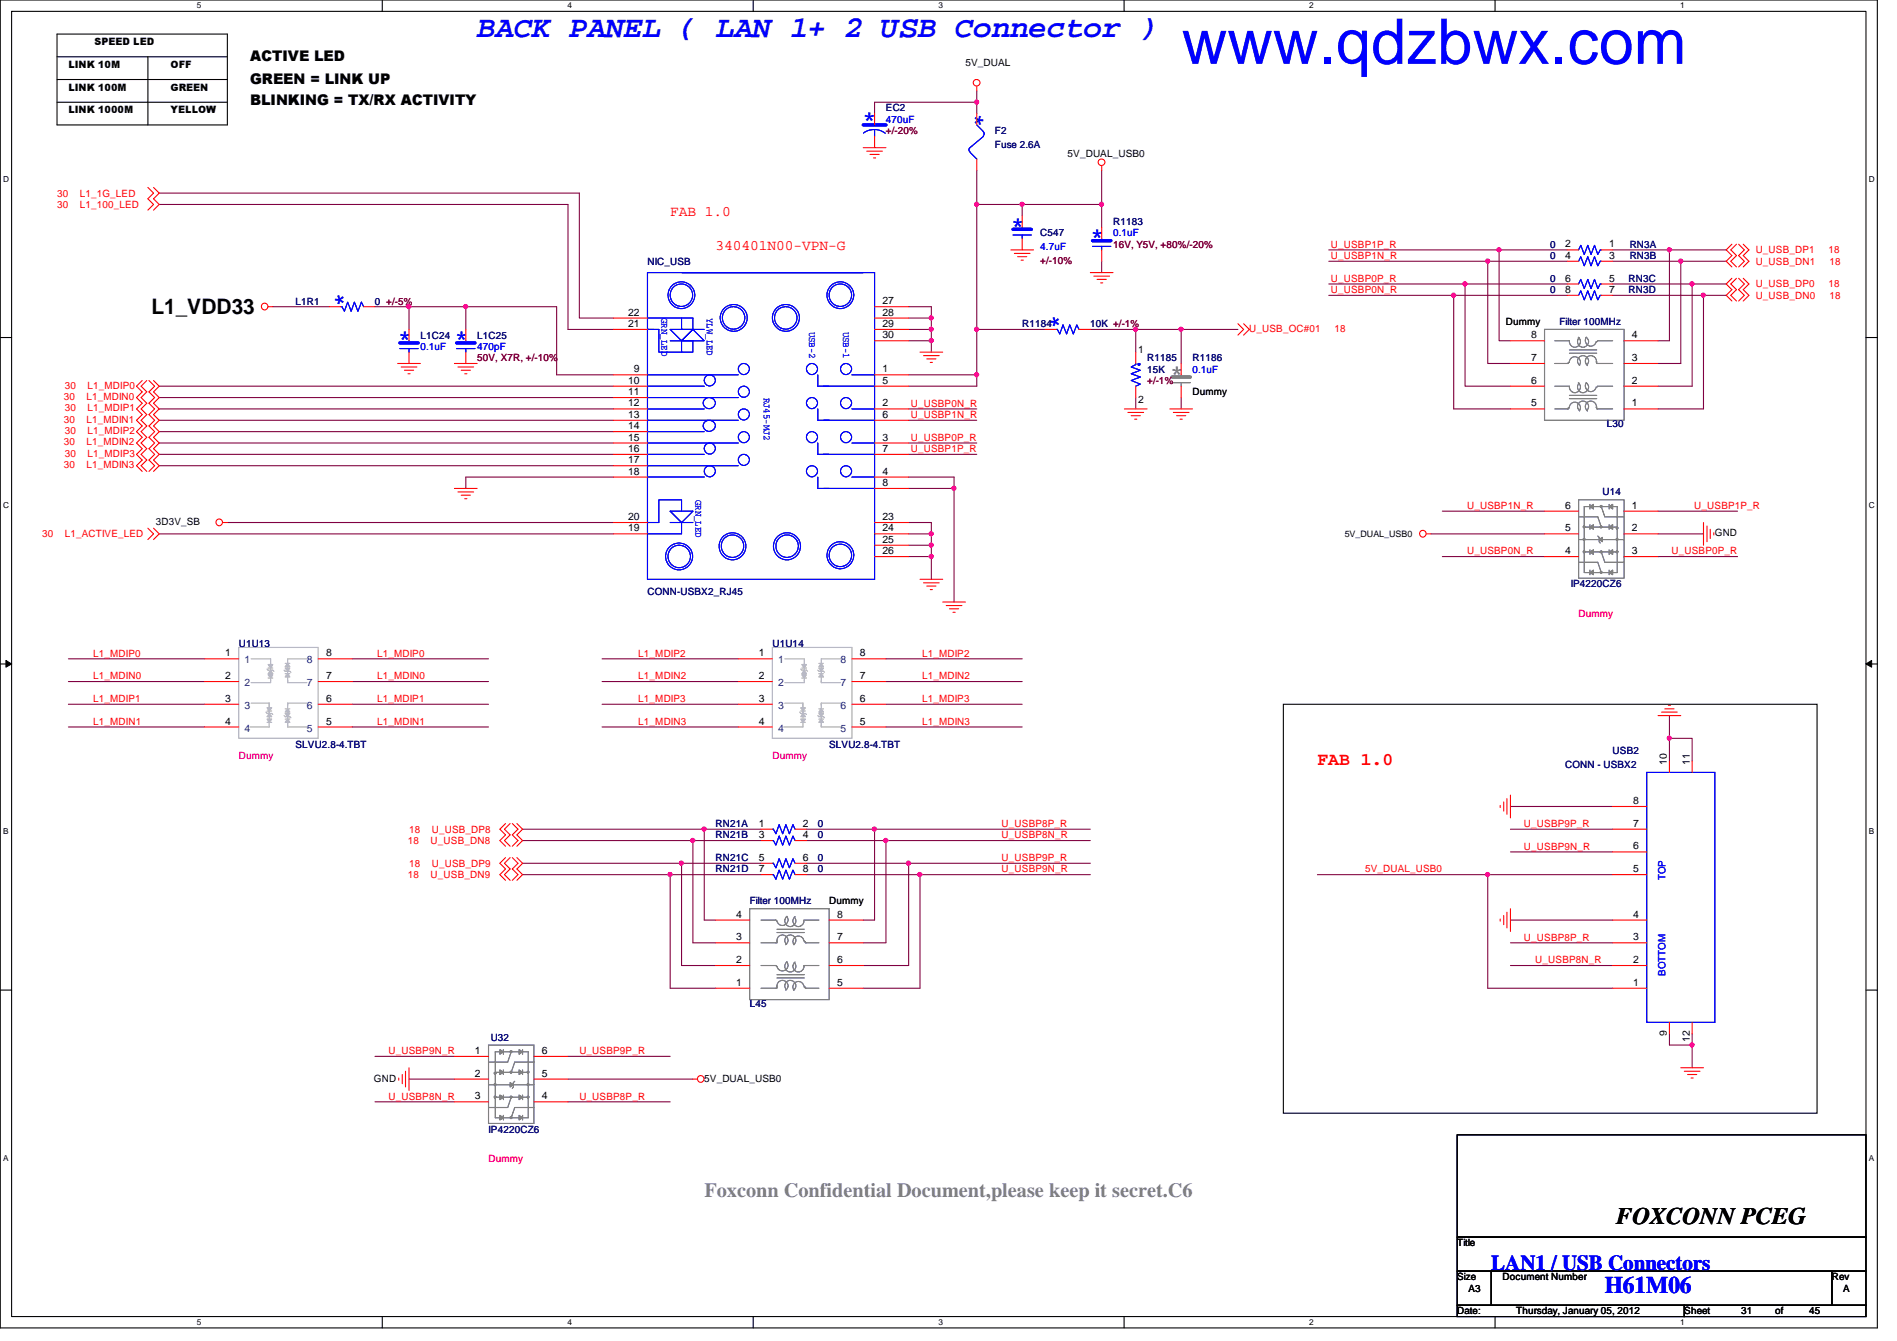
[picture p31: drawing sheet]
<svg xmlns="http://www.w3.org/2000/svg" width="297mm" height="210mm" viewBox="0 0 297 210" stroke-linecap="round" stroke-linejoin="round" font-family="sans-serif">
<defs><g id="words">
<text font-size="9.9" fill="#00f" x="185" y="10">www.qdzbwx.com</text>
<text font-size="4.8" fill="#00f" x="74.7" y="5.8">BACK PANEL ( LAN 1+ 2 USB Connector )</text>
<g font-size="3.7" fill="#00f">
<text x="151.7" y="17.6" transform="rotate(90 151.7 17.6)">*</text>
<text x="135" y="19.9">*</text>
<text x="158.3" y="36.4">*</text>
<text x="170.7" y="38.2">*</text>
<text x="54.8" y="48" transform="rotate(-90 54.8 48)">*</text>
<text x="166.8" y="51.6" transform="rotate(-90 166.8 51.6)">*</text>
<text x="62.3" y="54.2">*</text>
<text x="71.2" y="54.2">*</text>
<text x="251.3" y="202.4">H61M06</text>
</g>
<text font-size="3.7" fill="#808080" x="183.2" y="59.6">*</text>
<text font-size="3.7" x="253.1" y="191.6">FOXCONN PCEG</text>
<text font-size="3.3" x="23.7" y="49.2">L1_VDD33</text>
<text font-size="3.3" fill="#00f" x="233.5" y="198.8">LAN1 / USB Connectors</text>
<text font-size="3.2" fill="#808080" x="110.3" y="187.3">Foxconn Confidential Document,please keep it secret.C6</text>
<text font-size="2.8" fill="#f00" x="206.3" y="119.7">FAB 1.0</text>
<g font-size="2.3">
<text x="39.2" y="9.6">ACTIVE LED</text>
<text x="39.2" y="13.2">GREEN = LINK UP</text>
<text x="39.2" y="16.4">BLINKING = TX/RX ACTIVITY</text>
</g>
<g font-size="2.3" fill="#f00">
<text x="104.9" y="33.9">FAB 1.0</text>
<text x="112.1" y="39.2">340401N00-VPN-G</text>
</g>
<g font-size="1.6">
<text x="10.7" y="10.6">LINK 10M</text>
<text x="14.8" y="7.1">SPEED LED</text>
<text x="26.7" y="10.6">OFF</text>
<text x="151.2" y="10.3">5V_DUAL</text>
<text x="10.7" y="14.2">LINK 100M</text>
<text x="10.7" y="17.7">LINK 1000M</text>
<text x="26.7" y="14.2">GREEN</text>
<text x="26.7" y="17.7">YELLOW</text>
<text x="167.2" y="24.6">5V_DUAL_USB0</text>
<text x="245.1" y="40.5">4</text>
<text x="245.1" y="38.7">2</text>
<text x="252" y="40.5">3</text>
<text x="252" y="38.7">1</text>
<text x="138.2" y="47.6">27</text>
<text x="245.1" y="44.1">6</text>
<text x="245.1" y="45.8">8</text>
<text x="252" y="44.1">5</text>
<text x="252" y="45.8">7</text>
<text x="98.4" y="49.4">22</text>
<text x="98.4" y="51.2">21</text>
<text x="138.2" y="49.4">28</text>
<text x="138.2" y="51.2">29</text>
<text x="138.2" y="53">30</text>
<text x="235.8" y="50.9">Dummy</text>
<text x="239.7" y="53">8</text>
<text x="255.5" y="53">4</text>
<text x="99.3" y="58.3">9</text>
<text x="138.2" y="58.3">1</text>
<text x="178.2" y="55.3">1</text>
<text x="239.7" y="56.5">7</text>
<text x="255.5" y="56.5">3</text>
<text x="98.4" y="60.1">10</text>
<text x="98.4" y="61.8">11</text>
<text x="98.4" y="63.6">12</text>
<text x="98.4" y="65.4">13</text>
<text x="138.2" y="60.1">5</text>
<text x="138.2" y="63.6">2</text>
<text x="138.2" y="65.4">6</text>
<text x="178.2" y="63.1">2</text>
<text x="186.7" y="61.9">Dummy</text>
<text x="239.7" y="63.6">5</text>
<text x="239.7" y="60.1">6</text>
<text x="255.5" y="63.6">1</text>
<text x="255.5" y="60.1">2</text>
<text x="98.4" y="67.2">14</text>
<text x="98.4" y="69">15</text>
<text x="98.4" y="70.7">16</text>
<text x="138.2" y="69">3</text>
<text x="138.2" y="70.7">7</text>
<text x="98.4" y="72.5">17</text>
<text x="98.4" y="74.3">18</text>
<text x="138.2" y="74.3">4</text>
<text x="138.2" y="76.1">8</text>
<text x="24.4" y="82.2">3D3V_SB</text>
<text x="98.4" y="81.4">20</text>
<text x="98.4" y="83.2">19</text>
<text x="138.2" y="81.4">23</text>
<text x="138.2" y="83.2">24</text>
<text x="245.1" y="83.2">5</text>
<text x="245.1" y="79.6">6</text>
<text x="255.5" y="83.2">2</text>
<text x="255.5" y="79.6">1</text>
<text x="268.5" y="83.9">GND</text>
<text x="138.2" y="85">25</text>
<text x="138.2" y="86.7">26</text>
<text x="245.1" y="86.7">4</text>
<text x="255.5" y="86.7">3</text>
<text x="35.3" y="106.3">2</text>
<text x="35.3" y="102.7">1</text>
<text x="51.1" y="106.3">7</text>
<text x="51.1" y="102.7">8</text>
<text x="118.8" y="106.3">2</text>
<text x="118.8" y="102.7">1</text>
<text x="134.6" y="106.3">7</text>
<text x="134.6" y="102.7">8</text>
<text x="35.3" y="109.9">3</text>
<text x="35.3" y="113.4">4</text>
<text x="51.1" y="113.4">5</text>
<text x="51.1" y="109.9">6</text>
<text x="118.8" y="109.9">3</text>
<text x="118.8" y="113.4">4</text>
<text x="134.6" y="113.4">5</text>
<text x="134.6" y="109.9">6</text>
<text x="261" y="119.7" transform="rotate(-90 261 119.7)">10</text>
<text x="264.6" y="119.7" transform="rotate(-90 264.6 119.7)">11</text>
<text x="255.7" y="125.9">8</text>
<text x="118.8" y="131.2">3</text>
<text x="118.8" y="129.4">1</text>
<text x="125.7" y="131.2">4</text>
<text x="125.7" y="129.4">2</text>
<text x="255.7" y="129.4">7</text>
<text x="118.8" y="134.7">5</text>
<text x="118.8" y="136.5">7</text>
<text x="125.7" y="134.7">6</text>
<text x="125.7" y="136.5">8</text>
<text x="255.7" y="136.5">5</text>
<text x="255.7" y="133">6</text>
<text x="115.3" y="143.6">4</text>
<text x="129.8" y="141.6">Dummy</text>
<text x="131.1" y="143.6">8</text>
<text x="255.7" y="143.6">4</text>
<text x="115.3" y="147.2">3</text>
<text x="131.1" y="147.2">7</text>
<text x="255.7" y="147.2">3</text>
<text x="115.3" y="154.3">1</text>
<text x="115.3" y="150.7">2</text>
<text x="131.1" y="154.3">5</text>
<text x="131.1" y="150.7">6</text>
<text x="255.7" y="154.3">1</text>
<text x="255.7" y="150.7">2</text>
<text x="74.4" y="165">1</text>
<text x="84.8" y="165">6</text>
<text x="261" y="162.1" transform="rotate(-90 261 162.1)">9</text>
<text x="264.6" y="163" transform="rotate(-90 264.6 163)">12</text>
<text x="58.5" y="169.3">GND</text>
<text x="74.4" y="168.5">2</text>
<text x="74.4" y="172.1">3</text>
<text x="84.8" y="172.1">4</text>
<text x="84.8" y="168.5">5</text>
<text x="110.3" y="169.3">5V_DUAL_USB0</text>
<text x="228.2" y="195.1">Title</text>
<text x="228.2" y="200.4">Size</text>
<text x="230" y="202.2">A3</text>
<text x="235.3" y="200.4">Document Number</text>
<text x="286.8" y="200.4">Rev</text>
<text x="288.6" y="202.2">A</text>
<text x="228.2" y="205.7">Date:</text>
<text x="237.4" y="205.7">Thursday, January 05, 2012</text>
<text x="263.7" y="205.7">Sheet</text>
<text x="272.6" y="205.7">31</text>
<text x="278" y="205.7">of</text>
<text x="283.3" y="205.7">45</text>
</g>
<g font-size="1.6" fill="#000080">
<text x="138.7" y="17.4">EC2</text>
<text x="155.8" y="21">F2</text>
<text x="155.8" y="23.1">Fuse 2.6A</text>
<text x="174.3" y="35.2">R1183</text>
<text x="101.4" y="41.4">NIC_USB</text>
<text x="162.9" y="37">C547</text>
<text x="242.7" y="40.6">0</text>
<text x="242.7" y="38.8">0</text>
<text x="255.2" y="40.6">RN3B</text>
<text x="255.2" y="38.8">RN3A</text>
<text x="46.3" y="47.7">L1R1</text>
<text x="58.7" y="47.7">0 +/-5%</text>
<text x="242.7" y="44.1">0</text>
<text x="242.7" y="45.9">0</text>
<text x="255" y="44.1">RN3C</text>
<text x="255" y="45.9">RN3D</text>
<text x="65.8" y="53">L1C24</text>
<text x="74.7" y="53">L1C25</text>
<text x="160.1" y="51.2">R1184</text>
<text x="170.7" y="51.2">10K +/-1%</text>
<text x="244.2" y="50.9">Filter 100MHz</text>
<text x="179.6" y="56.6">R1185</text>
<text x="179.6" y="58.3">15K</text>
<text x="186.7" y="56.6">R1186</text>
<text x="251.6" y="66.9">L30</text>
<text x="250.9" y="77.6">U14</text>
<text x="101.4" y="93.2">CONN-USBX2_RJ45</text>
<text x="246" y="91.9">IP4220CZ6</text>
<text x="37.4" y="101.3">U1U13</text>
<text x="120.9" y="101.3">U1U14</text>
<text x="46.3" y="117">SLVU2.8-4.TBT</text>
<text x="129.8" y="117">SLVU2.8-4.TBT</text>
<text x="252.5" y="118.1">USB2</text>
<text x="245.1" y="120.2">CONN - USBX2</text>
<text x="112.1" y="131.2">RN21B</text>
<text x="112.1" y="129.5">RN21A</text>
<text x="128.1" y="131.2">0</text>
<text x="128.1" y="129.5">0</text>
<text x="112.1" y="134.8">RN21C</text>
<text x="112.1" y="136.6">RN21D</text>
<text x="128.1" y="134.8">0</text>
<text x="128.1" y="136.6">0</text>
<text x="117.4" y="141.6">Filter 100MHz</text>
<text x="117.4" y="157.6">L45</text>
<text x="76.8" y="162.9">U32</text>
<text x="76.5" y="177.3">IP4220CZ6</text>
</g>
<g font-size="1.6" fill="#00f">
<text x="138.7" y="19.2">470uF</text>
<text x="162.9" y="39.1">4.7uF</text>
<text x="174.3" y="37">0.1uF</text>
<text x="103.6" y="49.8" transform="rotate(90 103.6 49.8)">GRN_LED</text>
<text x="110.7" y="49.8" transform="rotate(90 110.7 49.8)">YLW_LED</text>
<text x="126.7" y="51.9" transform="rotate(90 126.7 51.9)">USB-2</text>
<text x="132" y="51.9" transform="rotate(90 132 51.9)">USB-1</text>
<text x="65.8" y="54.8">0.1uF</text>
<text x="74.7" y="54.8">470pF</text>
<text x="186.7" y="58.3">0.1uF</text>
<text x="119.6" y="62.2" transform="rotate(90 119.6 62.2)">RJ45-MJ2</text>
<text x="108.9" y="78.2" transform="rotate(90 108.9 78.2)">GRN_LED</text>
<text x="260.8" y="137.8" transform="rotate(-90 260.8 137.8)">TOP</text>
<text x="260.8" y="152.7" transform="rotate(-90 260.8 152.7)">BOTTOM</text>
</g>
<g font-size="1.6" fill="#800000">
<text x="138.7" y="21">+/-20%</text>
<text x="162.9" y="41.3">+/-10%</text>
<text x="174.3" y="38.8">16V, Y5V, +80%/-20%</text>
<text x="74.7" y="56.6">50V, X7R, +/-10%</text>
<text x="179.6" y="60.1">+/-1%</text>
</g>
<g font-size="1.6" fill="#f00">
<text x="8.9" y="32.6">30</text>
<text x="8.9" y="30.8">30</text>
<text x="12.5" y="32.6">L1_100_LED</text>
<text x="12.5" y="30.8">L1_1G_LED</text>
<text x="208.4" y="38.8">U_USBP1P_R</text>
<text x="208.4" y="40.6">U_USBP1N_R</text>
<text x="274.9" y="41.4">U_USB_DN1</text>
<text x="274.9" y="39.7">U_USB_DP1</text>
<text x="286.3" y="39.7">18</text>
<text x="286.5" y="41.4">18</text>
<text x="208.4" y="45.9">U_USBP0N_R</text>
<text x="208.4" y="44.1">U_USBP0P_R</text>
<text x="274.9" y="46.8">U_USB_DN0</text>
<text x="274.9" y="45">U_USB_DP0</text>
<text x="286.3" y="45">18</text>
<text x="286.5" y="46.8">18</text>
<text x="195.6" y="51.9">U_USB_OC#01</text>
<text x="209" y="51.9">18</text>
<text x="10" y="62.6">30</text>
<text x="10.2" y="60.8">30</text>
<text x="10.2" y="64.4">30</text>
<text x="13.5" y="62.6">L1_MDIN0</text>
<text x="13.7" y="60.8">L1_MDIP0</text>
<text x="13.7" y="64.4">L1_MDIP1</text>
<text x="142.6" y="63.7">U_USBP0N_R</text>
<text x="142.6" y="65.4">U_USBP1N_R</text>
<text x="10" y="66.2">30</text>
<text x="10" y="69.7">30</text>
<text x="10.2" y="67.9">30</text>
<text x="10.2" y="71.5">30</text>
<text x="13.5" y="66.2">L1_MDIN1</text>
<text x="13.5" y="69.7">L1_MDIN2</text>
<text x="13.7" y="67.9">L1_MDIP2</text>
<text x="13.7" y="71.5">L1_MDIP3</text>
<text x="142.6" y="69">U_USBP0P_R</text>
<text x="142.6" y="70.8">U_USBP1P_R</text>
<text x="10" y="73.3">30</text>
<text x="13.5" y="73.3">L1_MDIN3</text>
<text x="229.7" y="79.7">U_USBP1N_R</text>
<text x="265.3" y="79.7">U_USBP1P_R</text>
<text x="6.6" y="84.1">30</text>
<text x="10.2" y="84.1">L1_ACTIVE_LED</text>
<text x="229.7" y="86.8">U_USBP0N_R</text>
<text x="261.7" y="86.8">U_USBP0P_R</text>
<text x="14.6" y="102.8">L1_MDIP0</text>
<text x="14.6" y="106.3">L1_MDIN0</text>
<text x="59.1" y="102.8">L1_MDIP0</text>
<text x="59.1" y="106.3">L1_MDIN0</text>
<text x="99.9" y="106.3">L1_MDIN2</text>
<text x="99.9" y="102.8">L1_MDIP2</text>
<text x="144.4" y="106.3">L1_MDIN2</text>
<text x="144.4" y="102.8">L1_MDIP2</text>
<text x="14.6" y="113.5">L1_MDIN1</text>
<text x="14.6" y="109.9">L1_MDIP1</text>
<text x="59.1" y="113.5">L1_MDIN1</text>
<text x="59.1" y="109.9">L1_MDIP1</text>
<text x="99.9" y="113.5">L1_MDIN3</text>
<text x="99.9" y="109.9">L1_MDIP3</text>
<text x="144.4" y="113.5">L1_MDIN3</text>
<text x="144.4" y="109.9">L1_MDIP3</text>
<text x="64" y="130.3">18</text>
<text x="67.6" y="130.3">U_USB_DP8</text>
<text x="156.8" y="131.2">U_USBP8N_R</text>
<text x="156.8" y="129.5">U_USBP8P_R</text>
<text x="238.6" y="129.5">U_USBP9P_R</text>
<text x="63.9" y="132.1">18</text>
<text x="63.9" y="137.5">18</text>
<text x="64" y="135.7">18</text>
<text x="67.4" y="132.1">U_USB_DN8</text>
<text x="67.4" y="137.5">U_USB_DN9</text>
<text x="67.6" y="135.7">U_USB_DP9</text>
<text x="156.8" y="136.6">U_USBP9N_R</text>
<text x="156.8" y="134.8">U_USBP9P_R</text>
<text x="213.7" y="136.6">5V_DUAL_USB0</text>
<text x="238.6" y="133">U_USBP9N_R</text>
<text x="238.6" y="147.2">U_USBP8P_R</text>
<text x="240.4" y="150.8">U_USBP8N_R</text>
<text x="60.8" y="165">U_USBP9N_R</text>
<text x="90.7" y="165">U_USBP9P_R</text>
<text x="60.8" y="172.1">U_USBP8N_R</text>
<text x="90.7" y="172.1">U_USBP8P_R</text>
</g>
<g font-size="1.6" fill="#ff0080">
<text x="247.2" y="96.6">Dummy</text>
<text x="76.5" y="181.9">Dummy</text>
</g>
<g font-size="1.6" fill="#004080">
<text x="38.3" y="107.4">2</text>
<text x="38.3" y="103.8">1</text>
<text x="48" y="107.4">7</text>
<text x="48" y="103.8">8</text>
<text x="121.8" y="107.4">2</text>
<text x="121.8" y="103.8">1</text>
<text x="131.6" y="107.4">7</text>
<text x="131.6" y="103.8">8</text>
<text x="38.3" y="111">3</text>
<text x="48" y="111">6</text>
<text x="121.8" y="111">3</text>
<text x="131.6" y="111">6</text>
<text x="38.3" y="114.5">4</text>
<text x="48" y="114.5">5</text>
<text x="121.8" y="114.5">4</text>
<text x="131.6" y="114.5">5</text>
</g>
<g font-size="1.6" fill="#f0f">
<text x="37.4" y="118.8">Dummy</text>
<text x="120.9" y="118.8">Dummy</text>
</g>
<text font-size="1.4" x="210.6" y="84">5V_DUAL_USB0</text>
<g font-size="1.3">
<text x="30.8" y="1.3">5</text>
<text x="88.9" y="1.3">4</text>
<text x="146.9" y="1.3">3</text>
<text x="205" y="1.3">2</text>
<text x="263.1" y="1.3">1</text>
<text x=".5" y="28.4">D</text>
<text x="292.6" y="28.4">D</text>
<text x=".5" y="79.5">C</text>
<text x="292.6" y="79.5">C</text>
<text x=".5" y="130.6">B</text>
<text x="292.6" y="130.6">B</text>
<text x=".5" y="181.7">A</text>
<text x="292.6" y="181.7">A</text>
<text x="30.8" y="207.4">5</text>
<text x="88.9" y="207.4">4</text>
<text x="146.9" y="207.4">3</text>
<text x="205" y="207.4">2</text>
<text x="263.1" y="207.4">1</text>
</g>
</g></defs>
<path d="M0 0h294v207.9h-294zM1.8 1.8h290.4v204.3h-290.4z" fill="none" stroke="#000" stroke-width=".17"/>
<g fill="#fff">
<path d="M30.8 .2h.7v1.4h-.7z"/>
<path d="M30.8 206.2h.7v1.4h-.7z"/>
</g>
<path d="M59.9 0v1.8M59.9 206.1v1.8" fill="none" stroke="#000" stroke-width=".17"/>
<g fill="#fff">
<path d="M88.9 .2h.6v1.4h-.6z"/>
<path d="M88.9 206.2h.6v1.4h-.6z"/>
</g>
<path d="M117.9 0v1.8M117.9 206.1v1.8" fill="none" stroke="#000" stroke-width=".17"/>
<g fill="#fff">
<path d="M146.9 .2h.7v1.4h-.7z"/>
<path d="M146.9 206.2h.7v1.4h-.7z"/>
</g>
<path d="M176 0v1.8M176 206.1v1.8" fill="none" stroke="#000" stroke-width=".17"/>
<g fill="#fff">
<path d="M205 .2h.7v1.4h-.7z"/>
<path d="M205 206.2h.7v1.4h-.7z"/>
</g>
<path d="M234.1 0v1.8M234.1 206.1v1.8" fill="none" stroke="#000" stroke-width=".17"/>
<g fill="#fff">
<path d="M263.1 .2h.7v1.4h-.7z"/>
<path d="M263.1 206.2h.7v1.4h-.7z"/>
<path d="M.5 27.3h.9v1.4h-.9z"/>
<path d="M292.6 27.3h.9v1.4h-.9z"/>
<path d="M.5 78.4h.9v1.4h-.9z"/>
<path d="M292.6 78.4h.9v1.4h-.9z"/>
</g>
<path d="M0 52.8h1.8M292.2 52.8h1.8" fill="none" stroke="#000" stroke-width=".17"/>
<g fill="#fff">
<path d="M.5 129.5h.8v1.4h-.8z"/>
<path d="M292.6 129.5h.9v1.4h-.9z"/>
</g>
<path d="M0 103.9h1.8M292.2 103.9h1.8" fill="none" stroke="#000" stroke-width=".17"/>
<path d="M.9 103.4l.9 .5-.9 .5zM292.2 103.9l.9-.5v1z" fill="#000"/>
<path d="M.9 103.4l.9 .5-.9 .5zM292.2 103.9l.9-.5v1z" fill="none" stroke="#000" stroke-width=".16"/>
<g fill="#fff">
<path d="M.5 180.5h.8v1.4h-.8z"/>
<path d="M292.6 180.5h.9v1.4h-.9z"/>
</g>
<path d="M8.9 5.3h26.7v14.3h-26.7zM8.9 8.9h26.7M8.9 12.4h26.7M8.9 16h26.7M23.2 8.9v10.7M201 110.2h83.5v64h-83.5zM0 155h1.8M292.2 155h1.8" fill="none" stroke="#000" stroke-width=".17"/>
<path d="M142.3 76.5h7.1v17.7" fill="none" stroke="#800040" stroke-width=".17"/>
<circle cx="149.4" cy="76.4" r=".32" fill="#f0f"/>
<circle cx="149.4" cy="76.4" r=".32" fill="none" stroke="#f0f" stroke-width=".17"/>
<path d="M145.8 83.6v1.7" fill="none" stroke="#800040" stroke-width=".17"/>
<circle cx="145.8" cy="83.5" r=".32" fill="#f0f"/>
<circle cx="145.8" cy="83.5" r=".32" fill="none" stroke="#f0f" stroke-width=".17"/>
<path d="M152.9 51.6v7.1" fill="none" stroke="#800040" stroke-width=".17"/>
<circle cx="152.9" cy="51.5" r=".32" fill="#f0f"/>
<circle cx="152.9" cy="51.5" r=".32" fill="none" stroke="#f0f" stroke-width=".17"/>
<path d="M145.8 49.8v1.8" fill="none" stroke="#800040" stroke-width=".17"/>
<circle cx="145.8" cy="49.8" r=".32" fill="#f0f"/>
<circle cx="145.8" cy="49.8" r=".32" fill="none" stroke="#f0f" stroke-width=".17"/>
<path d="M145.8 51.6v1.7" fill="none" stroke="#800040" stroke-width=".17"/>
<circle cx="145.8" cy="51.5" r=".32" fill="#f0f"/>
<circle cx="145.8" cy="51.5" r=".32" fill="none" stroke="#f0f" stroke-width=".17"/>
<path d="M149.4 74.7v1.8M145.8 85.3v1.8" fill="none" stroke="#800040" stroke-width=".17"/>
<circle cx="145.8" cy="85.3" r=".32" fill="#f0f"/>
<circle cx="145.8" cy="85.3" r=".32" fill="none" stroke="#f0f" stroke-width=".17"/>
<path d="M152.9 58.7v1.8M24.9 64h71.2M24.9 62.2h71.2M24.9 65.8h71.2M24.9 69.3h71.2M24.9 71.1h71.2M24.9 67.6h71.2M24.9 72.9h71.2" fill="none" stroke="#800040" stroke-width=".17"/>
<circle cx="152.9" cy="58.6" r=".32" fill="#f0f"/>
<circle cx="152.9" cy="58.6" r=".32" fill="none" stroke="#f0f" stroke-width=".17"/>
<path d="M145.8 48v1.8M145.8 53.3v1.8M145.8 87.1v3.6" fill="none" stroke="#800040" stroke-width=".17"/>
<circle cx="145.8" cy="53.3" r=".32" fill="#f0f"/>
<circle cx="145.8" cy="53.3" r=".32" fill="none" stroke="#f0f" stroke-width=".17"/>
<path d="M142.3 48h3.5M142.3 53.3h3.5M142.3 85.3h3.5M142.3 87.1h3.5M145.8 81.8v1.8" fill="none" stroke="#800040" stroke-width=".17"/>
<circle cx="145.8" cy="87.1" r=".32" fill="#f0f"/>
<circle cx="145.8" cy="87.1" r=".32" fill="none" stroke="#f0f" stroke-width=".17"/>
<path d="M152.9 32v19.6M142.3 49.8h3.5M142.3 51.6h3.5M142.3 81.8h3.5M142.3 83.6h3.5" fill="none" stroke="#800040" stroke-width=".17"/>
<circle cx="152.9" cy="32" r=".32" fill="#f0f"/>
<circle cx="152.9" cy="32" r=".32" fill="none" stroke="#f0f" stroke-width=".17"/>
<path d="M152.9 16v1.8M142.3 58.7h10.6M172.5 40.9v1.8M185 51.6v5.3M142.3 60.5h10.6M142.3 74.7h7.1" fill="none" stroke="#800040" stroke-width=".17"/>
<circle cx="184.9" cy="51.5" r=".32" fill="#f0f"/>
<circle cx="184.9" cy="51.5" r=".32" fill="none" stroke="#f0f" stroke-width=".17"/>
<path d="M152.9 51.6h10.7M177.8 51.6h16M177.8 62.2v1.8M185 62.2v1.8" fill="none" stroke="#800040" stroke-width=".17"/>
<circle cx="177.8" cy="51.5" r=".32" fill="#f0f"/>
<circle cx="177.8" cy="51.5" r=".32" fill="none" stroke="#f0f" stroke-width=".17"/>
<path d="M24.9 32h64v19.6h7.2M24.9 30.2h65.8v19.6h5.4M152.9 26.7v5.3M72.9 48h14.3v10.7h8.9M170.7 51.6h7.1v3.5M24.9 60.5h71.2M96.1 74.7h-23.2v1.8" fill="none" stroke="#800040" stroke-width=".17"/>
<circle cx="72.9" cy="48" r=".32" fill="#f0f"/>
<circle cx="72.9" cy="48" r=".32" fill="none" stroke="#f0f" stroke-width=".17"/>
<path d="M160.1 32h12.4M72.9 48v3.6M24.9 83.6h71.2M35.6 81.8h60.5" fill="none" stroke="#800040" stroke-width=".17"/>
<circle cx="172.5" cy="32" r=".32" fill="#f0f"/>
<circle cx="172.5" cy="32" r=".32" fill="none" stroke="#f0f" stroke-width=".17"/>
<circle cx="160" cy="32" r=".32" fill="#f0f"/>
<circle cx="160" cy="32" r=".32" fill="none" stroke="#f0f" stroke-width=".17"/>
<path d="M152.9 32h7.2v1.8M172.5 26.7v8.9M208.1 39.1h26.6M263.2 40.9v16M259.6 80h12.5M259.6 87.1h12.5M259.6 83.6h7.1" fill="none" stroke="#800040" stroke-width=".17"/>
<circle cx="263.2" cy="40.9" r=".32" fill="#f0f"/>
<circle cx="263.2" cy="40.9" r=".32" fill="none" stroke="#f0f" stroke-width=".17"/>
<path d="M234.7 39.1h10.7M261.4 39.1h8.9M229.4 44.4h16M259.6 56.9h3.6M263.2 40.9h7.1M266.7 46.2h3.6M224.1 83.6h17.7M225.8 87.1h16M225.8 80h16" fill="none" stroke="#800040" stroke-width=".17"/>
<circle cx="234.7" cy="39.1" r=".32" fill="#f0f"/>
<circle cx="234.7" cy="39.1" r=".32" fill="none" stroke="#f0f" stroke-width=".17"/>
<path d="M229.4 44.5v16h7.1M252.5 40.9h10.7M265 44.4h5.3" fill="none" stroke="#800040" stroke-width=".17"/>
<circle cx="229.4" cy="44.4" r=".32" fill="#f0f"/>
<circle cx="229.4" cy="44.4" r=".32" fill="none" stroke="#f0f" stroke-width=".17"/>
<path d="M265 44.5v16h-5.4" fill="none" stroke="#800040" stroke-width=".17"/>
<circle cx="264.9" cy="44.4" r=".32" fill="#f0f"/>
<circle cx="264.9" cy="44.4" r=".32" fill="none" stroke="#f0f" stroke-width=".17"/>
<path d="M261.4 39.1v14.2h-1.8" fill="none" stroke="#800040" stroke-width=".17"/>
<circle cx="261.4" cy="39.1" r=".32" fill="#f0f"/>
<circle cx="261.4" cy="39.1" r=".32" fill="none" stroke="#f0f" stroke-width=".17"/>
<path d="M245.4 46.2h-17.8v17.8h8.9" fill="none" stroke="#800040" stroke-width=".17"/>
<circle cx="227.6" cy="46.2" r=".32" fill="#f0f"/>
<circle cx="227.6" cy="46.2" r=".32" fill="none" stroke="#f0f" stroke-width=".17"/>
<path d="M233 40.9h12.4M259.6 64h7.1" fill="none" stroke="#800040" stroke-width=".17"/>
<circle cx="232.9" cy="40.9" r=".32" fill="#f0f"/>
<circle cx="232.9" cy="40.9" r=".32" fill="none" stroke="#f0f" stroke-width=".17"/>
<path d="M266.7 46.2v17.8" fill="none" stroke="#800040" stroke-width=".17"/>
<circle cx="266.7" cy="46.2" r=".32" fill="#f0f"/>
<circle cx="266.7" cy="46.2" r=".32" fill="none" stroke="#f0f" stroke-width=".17"/>
<g fill="none" stroke="#800040" stroke-width=".17">
<path d="M234.7 39.1v14.2h1.8M252.5 39.1h8.9M208.1 44.4h21.3M208.1 40.9h24.9v16h3.5M208.1 46.2h19.5M252.5 44.4h12.5M252.5 46.2h14.2M142.3 64h10.6M142.3 69.3h10.6M142.3 65.8h10.6M142.3 71.1h10.6M236.5 126.2h16"/>
<path d="M236.5 129.8h16M236.5 133.3h16M252.5 136.9h-19.5v17.8M265 161.8v5.3"/>
</g>
<circle cx="232.9" cy="136.9" r=".32" fill="#f0f"/>
<circle cx="232.9" cy="136.9" r=".32" fill="none" stroke="#f0f" stroke-width=".17"/>
<path d="M261.4 115.6h3.6v3.5M261.4 112v7.1M233 154.7h19.5M236.5 144h16M236.5 147.6h16M236.5 151.1h16" fill="none" stroke="#800040" stroke-width=".17"/>
<circle cx="261.4" cy="115.5" r=".32" fill="#f0f"/>
<circle cx="261.4" cy="115.5" r=".32" fill="none" stroke="#f0f" stroke-width=".17"/>
<path d="M261.4 163.6h3.6" fill="none" stroke="#800040" stroke-width=".17"/>
<circle cx="264.9" cy="163.5" r=".32" fill="#f0f"/>
<circle cx="264.9" cy="163.5" r=".32" fill="none" stroke="#f0f" stroke-width=".17"/>
<path d="M81.8 131.6h26.7M206.3 136.9h26.7M261.4 161.8v1.8" fill="none" stroke="#800040" stroke-width=".17"/>
<circle cx="108.5" cy="131.5" r=".32" fill="#f0f"/>
<circle cx="108.5" cy="131.5" r=".32" fill="none" stroke="#f0f" stroke-width=".17"/>
<path d="M81.8 129.8h28.5" fill="none" stroke="#800040" stroke-width=".17"/>
<circle cx="110.3" cy="129.8" r=".32" fill="#f0f"/>
<circle cx="110.3" cy="129.8" r=".32" fill="none" stroke="#f0f" stroke-width=".17"/>
<path d="M81.8 135.1h24.9" fill="none" stroke="#800040" stroke-width=".17"/>
<circle cx="106.7" cy="135.1" r=".32" fill="#f0f"/>
<circle cx="106.7" cy="135.1" r=".32" fill="none" stroke="#f0f" stroke-width=".17"/>
<path d="M81.8 136.9h23.1" fill="none" stroke="#800040" stroke-width=".17"/>
<circle cx="104.9" cy="136.9" r=".32" fill="#f0f"/>
<circle cx="104.9" cy="136.9" r=".32" fill="none" stroke="#f0f" stroke-width=".17"/>
<path d="M104.9 136.9h14.3M106.7 135.1v16h5.4M110.3 129.8h8.9M119.2 131.6h-10.7v16h3.6M126.3 135.1h16v16h-7.1M110.3 144h1.8M58.7 165.4h12.5M58.7 172.5h12.5M64 168.9h7.2M88.9 168.9h19.6M88.9 172.5h16M88.9 165.4h16" fill="none" stroke="#800040" stroke-width=".17"/>
<circle cx="142.3" cy="135.1" r=".32" fill="#f0f"/>
<circle cx="142.3" cy="135.1" r=".32" fill="none" stroke="#f0f" stroke-width=".17"/>
<path d="M110.3 129.8v14.2M126.3 136.9h17.8v17.8h-8.9M104.9 154.7h7.2" fill="none" stroke="#800040" stroke-width=".17"/>
<circle cx="144" cy="136.9" r=".32" fill="#f0f"/>
<circle cx="144" cy="136.9" r=".32" fill="none" stroke="#f0f" stroke-width=".17"/>
<path d="M104.9 136.9v17.8M106.7 135.1h12.5M126.3 131.6h12.4M126.3 129.8h10.6v14.2h-1.7M138.7 131.6v16h-3.5M138.7 131.6h32" fill="none" stroke="#800040" stroke-width=".17"/>
<circle cx="138.7" cy="131.5" r=".32" fill="#f0f"/>
<circle cx="138.7" cy="131.5" r=".32" fill="none" stroke="#f0f" stroke-width=".17"/>
<path d="M136.9 129.8h33.8M142.3 135.1h28.4M144.1 136.9h26.6" fill="none" stroke="#800040" stroke-width=".17"/>
<circle cx="136.9" cy="129.8" r=".32" fill="#f0f"/>
<circle cx="136.9" cy="129.8" r=".32" fill="none" stroke="#f0f" stroke-width=".17"/>
<path d="M42.7 48h8.9M72.9 48h-8.9v3.6" fill="none" stroke="#800040" stroke-width=".17"/>
<circle cx="64" cy="48" r=".32" fill="#f0f"/>
<circle cx="64" cy="48" r=".32" fill="none" stroke="#f0f" stroke-width=".17"/>
<path d="M136.9 16h16" fill="none" stroke="#800040" stroke-width=".17"/>
<circle cx="152.9" cy="16" r=".32" fill="#f0f"/>
<circle cx="152.9" cy="16" r=".32" fill="none" stroke="#f0f" stroke-width=".17"/>
<g fill="none" stroke="#800040" stroke-width=".17">
<path d="M136.9 16v1.8M152.9 14.2v1.8M58.7 48h5.3M10.7 103.1h21.3M10.7 113.8h21.3M10.7 110.2h21.3M10.7 106.7h21.3M55.2 103.1h21.3M55.2 113.8h21.3M55.2 110.2h21.3M55.2 106.7h21.3M94.3 106.7h21.3"/>
<path d="M94.3 103.1h21.3M94.3 113.8h21.3M94.3 110.2h21.3M138.7 106.7h21.4M138.7 103.1h21.4M138.7 113.8h21.4M138.7 110.2h21.4"/>
</g>
<g fill="none" stroke="#f00" stroke-width=".17">
<path d="M152.9 13.5v.7M152.9 17.8v1.8M23.2 29.3l.8 .9-.8 .9 .8 .9-.8 .9M24 29.3l.9 .9-.9 .9 .9 .9-.9 .9M135.2 23.1h3.5M135.7 23.7h2.5M136.2 24.2h1.5M136.8 24.7h.3M152.9 24.9v1.8M158.3 39.1h3.5M158.8 39.7h2.5M160.1 33.8v1.8"/>
<path d="M160.1 37.3v1.8M172.5 26v.7M172.5 35.6v1.7M172.5 39.1v1.8M271.2 38.2l-.9 .9 .9 .9-.9 .9 .9 .9M271.9 38.2l-.9 .9 .9 .9-.9 .9 .9 .9M272.2 38.2l.9 .9-.9 .9 .9 .9-.9 .9M273 38.2l.9 .9-.9 .9 .9 .9-.9 .9M22.3 59.6l-.9 .9 .9 .8-.9 .9 .9 .9-.9 .9 .9 .9-.9 .9 .9 .9-.9 .9 .9 .9-.9 .8 .9 .9-.9 .9 .9 .9-.9 .9 .9 .9M23 59.6l-.9 .9 .9 .8-.9 .9 .9 .9-.9 .9 .9 .9-.9 .9 .9 .9-.9 .9 .9 .9-.9 .8 .9 .9-.9 .9 .9 .9-.9 .9 .9 .9M23.3 59.6l.9 .9-.9 .8 .9 .9-.9 .9 .9 .9-.9 .9 .9 .9-.9 .9 .9 .9-.9 .9 .9 .8-.9 .9 .9 .9-.9 .9 .9 .9-.9 .9M24 59.6l.9 .9-.9 .8 .9 .9-.9 .9 .9 .9-.9 .9 .9 .9-.9 .9 .9 .9-.9 .9 .9 .8-.9 .9 .9 .9-.9 .9 .9 .9-.9 .9"/>
<path d="M42 48h.7M62.3 56.9h3.5M62.8 57.4h2.5M63.3 58h1.5M63.9 58.5h.3M71.2 56.9h3.5M71.7 57.4h2.5M72.2 58h1.5M72.8 58.5h.3M144.1 55.1h3.5M144.6 55.7h2.5M145.1 56.2h1.5"/>
<path d="M145.7 56.7h.3M159.3 40.2h1.5M159.9 40.7h.3M163.6 51.6h1.8M168.9 51.6h1.8M170.7 42.7h3.6M171.3 43.2h2.4M171.8 43.7h1.4M172.3 44.3h.4M185 56.9v1.8M193.8 50.7l.9 .9-.9 .9M194.7 50.7l.9 .9-.9 .9"/>
<path d="M245.4 40.9h1.8M250.7 40.9h1.8M271.2 43.6l-.9 .8 .9 .9-.9 .9 .9 .9M271.9 43.6l-.9 .8 .9 .9-.9 .9 .9 .9M272.2 43.6l.9 .8-.9 .9 .9 .9-.9 .9M273 43.6l.9 .8-.9 .9 .9 .9-.9 .9M71.2 76.5h3.5M71.7 77h2.5M72.2 77.5h1.5M72.8 78.1h.3M176.1 64h3.5M176.6 64.6h2.5"/>
<path d="M177.1 65.1h1.5M177.7 65.6h.3M183.2 64h3.5M183.7 64.6h2.5M184.2 65.1h1.5M184.8 65.6h.3M185 60.5v1.7M23.2 82.7l.8 .9-.8 .9M24 82.7l.9 .9-.9 .9M34.9 81.8h.7M144.1 90.7h3.5M144.6 91.2h2.5"/>
<path d="M145.1 91.7h1.5M145.7 92.3h.3M147.6 94.2h3.6M148.2 94.8h2.4M148.7 95.3h1.4M149.2 95.8h.4M223.3 83.6h.8M266.7 81.8v3.5M267.3 82.3v2.5M267.8 82.8v1.5M268.3 83.4v.3M259.6 112h3.6"/>
<path d="M260.2 111.5h2.4M260.7 111h1.4M261.2 110.4h.4M79.2 128.9l-.9 .9 .9 .9-.9 .9 .9 .9M79.2 134.2l-.9 .9 .9 .9-.9 .9 .9 .9M79.9 128.9l-.9 .9 .9 .9-.9 .9 .9 .9M79.9 134.2l-.9 .9 .9 .9-.9 .9 .9 .9M80.2 128.9l.9 .9-.9 .9 .9 .9-.9 .9M80.2 134.2l.9 .9-.9 .9 .9 .9-.9 .9M80.9 128.9l.9 .9-.9 .9 .9 .9-.9 .9M80.9 134.2l.9 .9-.9 .9 .9 .9-.9 .9M234.9 126.1v.3"/>
<path d="M235.5 125.5v1.5M236 125v2.5M236.5 124.5v3.5M234.9 143.8v.4M235.5 143.3v1.4M236 142.8v2.4M236.5 142.2v3.6M62.4 168.7v.4M63 168.2v1.4M63.5 167.7v2.4M64 167.1v3.6M108.5 168.9h.7"/>
<path d="M263.2 167.1h3.5M263.7 167.7h2.5M264.2 168.2h1.5M264.8 168.7h.3"/>
<circle cx="152.9" cy="12.9" r=".52"/>
<circle cx="172.5" cy="25.4" r=".52"/>
<circle cx="41.4" cy="48" r=".52"/>
<circle cx="34.3" cy="81.8" r=".52"/>
<circle cx="222.8" cy="83.5" r=".52"/>
<circle cx="109.7" cy="168.9" r=".52"/>
</g>
<path d="M228.2 177.6h64v16h-64zM228.2 193.6h64v5.4h-64zM228.2 199h5.3v5.3h-5.3zM233.5 199h53.3v5.3h-53.3zM286.8 199h5.4v5.3h-5.4zM228.2 204.3h35.5v1.8h-35.5zM263.7 204.3h28.5v1.8h-28.5z" fill="none" stroke="#000" stroke-width=".17"/>
<path d="M183.5 59.9h2.9M185 58.7v.3M185 59.9v.6M250.4 84.1v.7l.2 .2" fill="none" stroke="#808080" stroke-width=".17"/>
<path d="M183.5 59h2.9" fill="none" stroke="#808080" stroke-width=".51"/>
<path d="M152.9 19.6l1.1 1M151.9 23.8l1 1.1M154 20.6l.1 .4-.1 .3M154 21.3l-2.1 1.8a.38 .38 0 0 0 0 .6M158.6 36.8h2.9M160.1 35.6v.3M160.1 36.8v.5M171.1 38.6h2.8M172.5 37.3v.4M172.5 38.6v.5M165.4 51.6h.2l.3 .7 .6-1.5 .5 1.5 .5-1.5 .6 1.5 .5-1.5 .3 .8M247.2 40.9l.3-.7 .6 1.4 .5-1.4 .5 1.4 .6-1.4 .5 1.4 .4-.7h.1" fill="none" stroke="#00f" stroke-width=".17"/>
<path d="M158.6 35.9h2.9M171.1 37.7h2.8" fill="none" stroke="#00f" stroke-width=".51"/>
<path d="M250.4 84.5l.5-.4v.7z" fill="#808080"/>
<path d="M250.2 83.9l.2 .2M250.4 84.5l.5-.4v.7zM252 86.1v.7" fill="none" stroke="#808080" stroke-width=".17"/>
<path d="M252 86.4l.5-.3v.7z" fill="#808080"/>
<path d="M249 86.1v.7M252 86.4l.5-.3v.7z" fill="none" stroke="#808080" stroke-width=".17"/>
<path d="M249 86.4l.5-.3v.7z" fill="#808080"/>
<path d="M249 86.4l.5-.3v.7zM252 89.2v.8" fill="none" stroke="#808080" stroke-width=".17"/>
<path d="M252 89.6l.5-.4v.8z" fill="#808080"/>
<path d="M249 89.2v.8M252 89.6l.5-.4v.8z" fill="none" stroke="#808080" stroke-width=".17"/>
<path d="M249 89.6l.5-.4v.8z" fill="#808080"/>
<path d="M247.2 78.2h7.1v12.3h-7.1zM248.1 79.3v10.3h5.1v-10.3M247.2 88h3l.5 1.6M247.2 84.5h7.1M248.1 86.4h5.1M249 89.6l.5-.4v.8zM250.7 86.4l.6 1.6h3" fill="none" stroke="#808080" stroke-width=".17"/>
<path d="M253.1 84.3h.2v.2h-.2z" fill-rule="evenodd" fill="#808080"/>
<path d="M253.1 84.3h.2v.2h-.2z" fill="none" stroke="#808080" stroke-width=".17"/>
<path d="M247.9 84.3h.2v.2h-.2z" fill-rule="evenodd" fill="#808080"/>
<path d="M247.9 84.3h.2v.2h-.2z" fill="none" stroke="#808080" stroke-width=".17"/>
<path d="M253.1 86.3h.2v.2h-.2z" fill-rule="evenodd" fill="#808080"/>
<path d="M253.1 86.3h.2v.2h-.2z" fill="none" stroke="#808080" stroke-width=".17"/>
<path d="M247.9 86.3h.2v.2h-.2z" fill-rule="evenodd" fill="#808080"/>
<path d="M247.9 86.3h.2v.2h-.2z" fill="none" stroke="#808080" stroke-width=".17"/>
<path d="M250.6 89.5h.2v.2h-.2z" fill-rule="evenodd" fill="#808080"/>
<path d="M250.6 89.5h.2v.2h-.2z" fill="none" stroke="#808080" stroke-width=".17"/>
<path d="M250.6 86.3h.2v.2h-.2z" fill-rule="evenodd" fill="#808080"/>
<path d="M247.2 80.9h3l.5 1.6M250.6 86.3h.2v.2h-.2zM251.3 80.9h3M252 82.1v.7" fill="none" stroke="#808080" stroke-width=".17"/>
<path d="M252 82.5l.5-.4v.7z" fill="#808080"/>
<path d="M249 82.1v.7M252 82.5l.5-.4v.7z" fill="none" stroke="#808080" stroke-width=".17"/>
<path d="M249 82.5l.5-.4v.7z" fill="#808080"/>
<path d="M248.1 79.3h5.1M252 79v.7M249 82.5l.5-.4v.7z" fill="none" stroke="#808080" stroke-width=".17"/>
<path d="M252 79.3l.5-.3v.7z" fill="#808080"/>
<path d="M249 79v.7M252 79.3l.5-.3v.7zM248.1 82.5h5.1" fill="none" stroke="#808080" stroke-width=".17"/>
<path d="M249 79.3l.5-.3v.7z" fill="#808080"/>
<path d="M249 79.3l.5-.3v.7zM250.7 79.3l.6 1.6" fill="none" stroke="#808080" stroke-width=".17"/>
<path d="M250.6 79.2h.2v.2h-.2z" fill-rule="evenodd" fill="#808080"/>
<path d="M250.6 79.2h.2v.2h-.2z" fill="none" stroke="#808080" stroke-width=".17"/>
<path d="M250.6 82.4h.2v.2h-.2z" fill-rule="evenodd" fill="#808080"/>
<path d="M250.6 82.4h.2v.2h-.2z" fill="none" stroke="#808080" stroke-width=".17"/>
<path d="M253.1 82.5h.2v.3h-.2z" fill-rule="evenodd" fill="#808080"/>
<path d="M253.1 82.5h.2v.3h-.2z" fill="none" stroke="#808080" stroke-width=".17"/>
<path d="M247.9 82.4h.2v.2h-.2z" fill-rule="evenodd" fill="#808080"/>
<path d="M247.9 82.4h.2v.2h-.2zM250.4 84.1v.7l.2 .2" fill="none" stroke="#808080" stroke-width=".17"/>
<path d="M250.4 84.5l.5-.4v.7z" fill="#808080"/>
<path d="M250.2 83.9l.2 .2M250.4 84.5l.5-.4v.7zM252 86.1v.7" fill="none" stroke="#808080" stroke-width=".17"/>
<path d="M252 86.4l.5-.3v.7z" fill="#808080"/>
<path d="M249 86.1v.7M252 86.4l.5-.3v.7z" fill="none" stroke="#808080" stroke-width=".17"/>
<path d="M249 86.4l.5-.3v.7z" fill="#808080"/>
<path d="M249 86.4l.5-.3v.7zM252 89.2v.8" fill="none" stroke="#808080" stroke-width=".17"/>
<path d="M252 89.6l.5-.4v.8z" fill="#808080"/>
<path d="M249 89.2v.8M252 89.6l.5-.4v.8z" fill="none" stroke="#808080" stroke-width=".17"/>
<path d="M249 89.6l.5-.4v.8z" fill="#808080"/>
<path d="M247.2 78.2h7.1v12.3h-7.1zM248.1 79.3v10.3h5.1v-10.3M247.2 88h3l.5 1.6M247.2 84.5h7.1M248.1 86.4h5.1M249 89.6l.5-.4v.8zM250.7 86.4l.6 1.6h3" fill="none" stroke="#808080" stroke-width=".17"/>
<path d="M253.1 84.3h.2v.2h-.2z" fill-rule="evenodd" fill="#808080"/>
<path d="M253.1 84.3h.2v.2h-.2z" fill="none" stroke="#808080" stroke-width=".17"/>
<path d="M247.9 84.3h.2v.2h-.2z" fill-rule="evenodd" fill="#808080"/>
<path d="M247.9 84.3h.2v.2h-.2z" fill="none" stroke="#808080" stroke-width=".17"/>
<path d="M253.1 86.3h.2v.2h-.2z" fill-rule="evenodd" fill="#808080"/>
<path d="M253.1 86.3h.2v.2h-.2z" fill="none" stroke="#808080" stroke-width=".17"/>
<path d="M247.9 86.3h.2v.2h-.2z" fill-rule="evenodd" fill="#808080"/>
<path d="M247.9 86.3h.2v.2h-.2z" fill="none" stroke="#808080" stroke-width=".17"/>
<path d="M250.6 89.5h.2v.2h-.2z" fill-rule="evenodd" fill="#808080"/>
<path d="M250.6 89.5h.2v.2h-.2z" fill="none" stroke="#808080" stroke-width=".17"/>
<path d="M250.6 86.3h.2v.2h-.2z" fill-rule="evenodd" fill="#808080"/>
<path d="M247.2 80.9h3l.5 1.6M250.6 86.3h.2v.2h-.2zM251.3 80.9h3M252 82.1v.7" fill="none" stroke="#808080" stroke-width=".17"/>
<path d="M252 82.5l.5-.4v.7z" fill="#808080"/>
<path d="M249 82.1v.7M252 82.5l.5-.4v.7z" fill="none" stroke="#808080" stroke-width=".17"/>
<path d="M249 82.5l.5-.4v.7z" fill="#808080"/>
<path d="M248.1 79.3h5.1M252 79v.7M249 82.5l.5-.4v.7z" fill="none" stroke="#808080" stroke-width=".17"/>
<path d="M252 79.3l.5-.3v.7z" fill="#808080"/>
<path d="M249 79v.7M252 79.3l.5-.3v.7zM248.1 82.5h5.1" fill="none" stroke="#808080" stroke-width=".17"/>
<path d="M249 79.3l.5-.3v.7z" fill="#808080"/>
<path d="M249 79.3l.5-.3v.7zM250.7 79.3l.6 1.6" fill="none" stroke="#808080" stroke-width=".17"/>
<path d="M250.6 79.2h.2v.2h-.2z" fill-rule="evenodd" fill="#808080"/>
<path d="M250.6 79.2h.2v.2h-.2z" fill="none" stroke="#808080" stroke-width=".17"/>
<path d="M250.6 82.4h.2v.2h-.2z" fill-rule="evenodd" fill="#808080"/>
<path d="M250.6 82.4h.2v.2h-.2z" fill="none" stroke="#808080" stroke-width=".17"/>
<path d="M253.1 82.5h.2v.3h-.2z" fill-rule="evenodd" fill="#808080"/>
<path d="M253.1 82.5h.2v.3h-.2z" fill="none" stroke="#808080" stroke-width=".17"/>
<path d="M247.9 82.4h.2v.2h-.2z" fill-rule="evenodd" fill="#808080"/>
<path d="M247.9 82.4h.2v.2h-.2zM80.4 169.5v.6l-.2 .2" fill="none" stroke="#808080" stroke-width=".17"/>
<path d="M241.8 87.1h5.4M241.8 83.6h5.4M241.8 80h5.4M254.3 83.6h5.3M254.3 87.1h5.3M254.3 80h5.3M119.2 135.1h1.7M124.5 135.1h1.8" fill="none" stroke="#f00" stroke-width=".17"/>
<path d="M120.9 135.1h.2l.4 .7 .5-1.4 .6 1.4 .5-1.4 .5 1.4 .6-1.4 .3 .7" fill="none" stroke="#00f" stroke-width=".17"/>
<path d="M79.9 169.5l.5 .3-.5 .3z" fill="#808080"/>
<path d="M78.8 171.4v.7M79.9 169.5l.5 .3-.5 .3zM80.6 169.2l-.2 .3" fill="none" stroke="#808080" stroke-width=".17"/>
<path d="M78.3 171.4l.5 .3-.5 .4z" fill="#808080"/>
<path d="M78.3 171.4l.5 .3-.5 .4zM81.8 171.4v.7" fill="none" stroke="#808080" stroke-width=".17"/>
<path d="M81.3 171.4l.5 .3-.5 .4z" fill="#808080"/>
<path d="M78.8 174.6v.7M81.3 171.4l.5 .3-.5 .4z" fill="none" stroke="#808080" stroke-width=".17"/>
<path d="M78.3 174.6l.5 .4-.5 .3z" fill="#808080"/>
<path d="M78.3 174.6l.5 .4-.5 .3zM81.8 174.6v.7" fill="none" stroke="#808080" stroke-width=".17"/>
<path d="M81.3 174.6l.5 .4-.5 .3z" fill="#808080"/>
<path d="M76.5 169.8h7.1M76.5 163.6h7.1v12.3h-7.1zM77.6 171.7h5.1M77.6 164.6v10.4h5.1v-10.4M80 171.7l-.5 1.7h-3M81.3 174.6l.5 .4-.5 .3zM83.6 173.4h-3l-.6 1.6" fill="none" stroke="#808080" stroke-width=".17"/>
<path d="M77.4 169.7h.2v.2h-.2z" fill-rule="evenodd" fill="#808080"/>
<path d="M77.4 169.7h.2v.2h-.2z" fill="none" stroke="#808080" stroke-width=".17"/>
<path d="M82.6 169.7h.2v.2h-.2z" fill-rule="evenodd" fill="#808080"/>
<path d="M82.6 169.7h.2v.2h-.2z" fill="none" stroke="#808080" stroke-width=".17"/>
<path d="M77.4 171.6h.2v.2h-.2z" fill-rule="evenodd" fill="#808080"/>
<path d="M77.4 171.6h.2v.2h-.2z" fill="none" stroke="#808080" stroke-width=".17"/>
<path d="M82.6 171.6h.2v.2h-.2z" fill-rule="evenodd" fill="#808080"/>
<path d="M82.6 171.6h.2v.2h-.2z" fill="none" stroke="#808080" stroke-width=".17"/>
<path d="M79.9 174.8h.2v.2h-.2z" fill-rule="evenodd" fill="#808080"/>
<path d="M79.9 174.8h.2v.2h-.2z" fill="none" stroke="#808080" stroke-width=".17"/>
<path d="M79.9 171.6h.2v.2h-.2z" fill-rule="evenodd" fill="#808080"/>
<path d="M76.5 166.2h3M78.8 167.5v.7M79.9 171.6h.2v.2h-.2zM83.6 166.2h-3l-.6 1.7" fill="none" stroke="#808080" stroke-width=".17"/>
<path d="M78.3 167.5l.5 .4-.5 .3z" fill="#808080"/>
<path d="M78.3 167.5l.5 .4-.5 .3zM81.8 167.5v.7" fill="none" stroke="#808080" stroke-width=".17"/>
<path d="M81.3 167.5l.5 .4-.5 .3z" fill="#808080"/>
<path d="M77.6 164.6h5.1M78.8 164.3v.7M81.3 167.5l.5 .4-.5 .3z" fill="none" stroke="#808080" stroke-width=".17"/>
<path d="M78.3 164.3l.5 .3-.5 .4z" fill="#808080"/>
<path d="M77.6 167.9h5.1M78.3 164.3l.5 .3-.5 .4zM81.8 164.3v.7" fill="none" stroke="#808080" stroke-width=".17"/>
<path d="M81.3 164.3l.5 .3-.5 .4z" fill="#808080"/>
<path d="M80 164.6l-.5 1.6M81.3 164.3l.5 .3-.5 .4z" fill="none" stroke="#808080" stroke-width=".17"/>
<path d="M79.9 164.5h.2v.2h-.2z" fill-rule="evenodd" fill="#808080"/>
<path d="M79.9 164.5h.2v.2h-.2z" fill="none" stroke="#808080" stroke-width=".17"/>
<path d="M79.9 167.7h.2v.2h-.2z" fill-rule="evenodd" fill="#808080"/>
<path d="M79.9 167.7h.2v.2h-.2z" fill="none" stroke="#808080" stroke-width=".17"/>
<path d="M77.4 167.9h.2v.2h-.2z" fill-rule="evenodd" fill="#808080"/>
<path d="M77.4 167.9h.2v.2h-.2z" fill="none" stroke="#808080" stroke-width=".17"/>
<path d="M82.6 167.7h.2v.2h-.2z" fill-rule="evenodd" fill="#808080"/>
<path d="M80.4 169.5v.6l-.2 .2M82.6 167.7h.2v.2h-.2z" fill="none" stroke="#808080" stroke-width=".17"/>
<path d="M79.9 169.5l.5 .3-.5 .3z" fill="#808080"/>
<path d="M78.8 171.4v.7M79.9 169.5l.5 .3-.5 .3zM80.6 169.2l-.2 .3" fill="none" stroke="#808080" stroke-width=".17"/>
<path d="M78.3 171.4l.5 .3-.5 .4z" fill="#808080"/>
<path d="M78.3 171.4l.5 .3-.5 .4zM81.8 171.4v.7" fill="none" stroke="#808080" stroke-width=".17"/>
<path d="M81.3 171.4l.5 .3-.5 .4z" fill="#808080"/>
<path d="M78.8 174.6v.7M81.3 171.4l.5 .3-.5 .4z" fill="none" stroke="#808080" stroke-width=".17"/>
<path d="M78.3 174.6l.5 .4-.5 .3z" fill="#808080"/>
<path d="M78.3 174.6l.5 .4-.5 .3zM81.8 174.6v.7" fill="none" stroke="#808080" stroke-width=".17"/>
<path d="M81.3 174.6l.5 .4-.5 .3z" fill="#808080"/>
<path d="M76.5 169.8h7.1M76.5 163.6h7.1v12.3h-7.1zM77.6 171.7h5.1M77.6 164.6v10.4h5.1v-10.4M80 171.7l-.5 1.7h-3M81.3 174.6l.5 .4-.5 .3zM83.6 173.4h-3l-.6 1.6" fill="none" stroke="#808080" stroke-width=".17"/>
<path d="M77.4 169.7h.2v.2h-.2z" fill-rule="evenodd" fill="#808080"/>
<path d="M77.4 169.7h.2v.2h-.2z" fill="none" stroke="#808080" stroke-width=".17"/>
<path d="M82.6 169.7h.2v.2h-.2z" fill-rule="evenodd" fill="#808080"/>
<path d="M82.6 169.7h.2v.2h-.2z" fill="none" stroke="#808080" stroke-width=".17"/>
<path d="M77.4 171.6h.2v.2h-.2z" fill-rule="evenodd" fill="#808080"/>
<path d="M77.4 171.6h.2v.2h-.2z" fill="none" stroke="#808080" stroke-width=".17"/>
<path d="M82.6 171.6h.2v.2h-.2z" fill-rule="evenodd" fill="#808080"/>
<path d="M82.6 171.6h.2v.2h-.2z" fill="none" stroke="#808080" stroke-width=".17"/>
<path d="M79.9 174.8h.2v.2h-.2z" fill-rule="evenodd" fill="#808080"/>
<path d="M79.9 174.8h.2v.2h-.2z" fill="none" stroke="#808080" stroke-width=".17"/>
<path d="M79.9 171.6h.2v.2h-.2z" fill-rule="evenodd" fill="#808080"/>
<path d="M76.5 166.2h3M78.8 167.5v.7M79.9 171.6h.2v.2h-.2zM83.6 166.2h-3l-.6 1.7" fill="none" stroke="#808080" stroke-width=".17"/>
<path d="M78.3 167.5l.5 .4-.5 .3z" fill="#808080"/>
<path d="M78.3 167.5l.5 .4-.5 .3zM81.8 167.5v.7" fill="none" stroke="#808080" stroke-width=".17"/>
<path d="M81.3 167.5l.5 .4-.5 .3z" fill="#808080"/>
<path d="M77.6 164.6h5.1M78.8 164.3v.7M81.3 167.5l.5 .4-.5 .3z" fill="none" stroke="#808080" stroke-width=".17"/>
<path d="M78.3 164.3l.5 .3-.5 .4z" fill="#808080"/>
<path d="M77.6 167.9h5.1M78.3 164.3l.5 .3-.5 .4zM81.8 164.3v.7" fill="none" stroke="#808080" stroke-width=".17"/>
<path d="M81.3 164.3l.5 .3-.5 .4z" fill="#808080"/>
<path d="M80 164.6l-.5 1.6M81.3 164.3l.5 .3-.5 .4z" fill="none" stroke="#808080" stroke-width=".17"/>
<path d="M79.9 164.5h.2v.2h-.2z" fill-rule="evenodd" fill="#808080"/>
<path d="M79.9 164.5h.2v.2h-.2z" fill="none" stroke="#808080" stroke-width=".17"/>
<path d="M79.9 167.7h.2v.2h-.2z" fill-rule="evenodd" fill="#808080"/>
<path d="M79.9 167.7h.2v.2h-.2z" fill="none" stroke="#808080" stroke-width=".17"/>
<path d="M77.4 167.9h.2v.2h-.2z" fill-rule="evenodd" fill="#808080"/>
<path d="M77.4 167.9h.2v.2h-.2z" fill="none" stroke="#808080" stroke-width=".17"/>
<path d="M82.6 167.7h.2v.2h-.2z" fill-rule="evenodd" fill="#808080"/>
<g fill="none" stroke="#808080" stroke-width=".17">
<path d="M241.8 51.6h12.5v14.2h-12.5zM243.5 56.9h2.1v-.2h.1a.86 .86 0 0 1 1.1-.8 .86 .86 0 0 1 .5 1.3M245.7 54.8h4.3M245.7 55.3h4.3M247.1 59.9a.87 .87 0 0 1-.2 1.5 .87 .87 0 0 1-1.2-.9h-2.2M247.1 52.8a.87 .87 0 0 1-.2 1.5 .87 .87 0 0 1-1.2-1h-2.2M248.4 59.9a.86 .86 0 0 1 .1 1.2 .86 .86 0 0 1-1.2 .1 .86 .86 0 0 1 0-1.2M248.4 52.8a.86 .86 0 0 1 .1 1.2 .86 .86 0 0 1-1.2 .1 .86 .86 0 0 1 0-1.2M248.4 59.9a.86 .86 0 0 0 .3 1.3 .86 .86 0 0 0 1.2-.6M248.4 52.8a.86 .86 0 0 0 .3 1.3 .86 .86 0 0 0 1.2-.6M248.5 57.1a.85 .85 0 0 0-.1-1.2 .85 .85 0 0 0-1.2 .1 .85 .85 0 0 0 .2 1.2M249.9 56.7a.86 .86 0 0 0-1.1-1 .86 .86 0 0 0-.2 1.5"/>
<path d="M250 56.6v.3h2.5M252.5 53.3h-2.3l-.2 .2M243.5 64h2.1v-.2h.1a.86 .86 0 0 1 1.1-.8 .86 .86 0 0 1 .5 1.3M245.7 61.9h4.3M245.7 62.4h4.3M248.5 64.2a.85 .85 0 0 0-.1-1.2 .85 .85 0 0 0-1.2 .1 .85 .85 0 0 0 .2 1.2M249.9 63.8a.86 .86 0 0 0-1.1-1 .86 .86 0 0 0-.2 1.5M250 63.7v.3h2.5M252.5 60.5h-2.3l-.2 .1M82.6 167.7h.2v.2h-.2z"/>
</g>
<g fill="none" stroke="#f00" stroke-width=".17">
<path d="M136.9 17.8v1.8M136.9 21.3v1.8M51.6 48h1.8M56.9 48h1.8M64 51.6v1.7M64 55.1v1.8M236.5 56.9h5.3M236.5 53.3h5.3M245.4 44.4h1.8M250.7 44.4h1.8M254.3 53.3h5.3M254.3 56.9h5.3"/>
<path d="M236.5 64h5.3M236.5 60.5h5.3M254.3 64h5.3M254.3 60.5h5.3M119.2 136.9h1.7M124.5 136.9h1.8M71.2 168.9h5.3M71.2 172.5h5.3M71.2 165.4h5.3M83.6 172.5h5.3M83.6 168.9h5.3M83.6 165.4h5.3"/>
</g>
<path d="M135.2 20.8a2.86 2.86 0 0 1 3.4 .1M136.9 20.3v1M53.4 48h.1l.4 .7 .5-1.4 .6 1.4 .5-1.4 .5 1.4 .6-1.4 .3 .7M62.6 54.6h2.9M64 53.3v.4M64 54.6v.5M247.2 44.4l.3-.7 .6 1.5 .5-1.5 .5 1.5 .6-1.5 .5 1.5 .4-.8h.1M120.9 136.9h.2l.4 .7 .5-1.4 .6 1.4 .5-1.4 .5 1.4 .6-1.4 .3 .7" fill="none" stroke="#00f" stroke-width=".17"/>
<path d="M135.2 19.6h3.5M62.6 53.7h2.9" fill="none" stroke="#00f" stroke-width=".51"/>
<path d="M120.9 101.3h12.5v14.3h-12.5zM125.4 104.7l.2 .2M125.9 105.5v.1M128.6 106.8h3M128.6 112.9v.9h3M128.6 103.1v.9" fill="none" stroke="#c0c0c0" stroke-width=".17"/>
<path d="M125.6 105.6h.7l-.4 .5z" fill="#c0c0c0"/>
<path d="M122.9 103.1h3M125.6 105.6h.7l-.4 .5zM125.6 104.9h.7l.1 .2M125.6 106.1h.7M125.9 104.6v.6M128.6 103.1h3" fill="none" stroke="#c0c0c0" stroke-width=".17"/>
<path d="M125.6 104h.7l-.4 .6z" fill="#c0c0c0"/>
<path d="M122.9 110.1h2.8M125.6 104h.7l-.4 .6zM125.6 104.6h.7M125.7 110.1v.7M125.7 110.1v2.5M125.9 106.5v.3h-3M128.6 106.5v.3M128.6 112.9v.3M131.6 110.1h-3v.3" fill="none" stroke="#c0c0c0" stroke-width=".17"/>
<path d="M125.9 104.9l.4 .6h-.7z" fill="#c0c0c0"/>
<g fill="none" stroke="#c0c0c0" stroke-width=".17">
<path d="M125.7 111.3v.2M125.7 112.9v.9h-3M125.7 113.6h.1M125.9 103.1v.9M125.9 106.1v.4M125.9 104.9l.4 .6h-.7zM128.1 104.9l.1 .2h.7l.2 .1M128.2 103.8h.7M128.2 105.5h.7M128.6 112.4v.2M128.6 110.1v.9M128.6 113.5v.3"/>
<path d="M128.6 106v.8M128.6 104.4v.2"/>
</g>
<path d="M128.6 105.5l.3 .5h-.7z" fill="#c0c0c0"/>
<path d="M128.6 105.5l.3 .5h-.7z" fill="none" stroke="#c0c0c0" stroke-width=".17"/>
<path d="M128.6 103.8l.3 .6h-.7z" fill="#c0c0c0"/>
<path d="M128.6 103.8l.3 .6h-.7z" fill="none" stroke="#c0c0c0" stroke-width=".17"/>
<path d="M128.2 104.6h.7l-.3 .5z" fill="#c0c0c0"/>
<path d="M128.2 104.6h.7l-.3 .5zM128.6 105.1v.4" fill="none" stroke="#c0c0c0" stroke-width=".17"/>
<path d="M125.4 110.8h.7l-.4 .5z" fill="#c0c0c0"/>
<path d="M125.4 111.3h.7M125.4 110.8h.7l-.4 .5z" fill="none" stroke="#c0c0c0" stroke-width=".17"/>
<path d="M128.6 112.6l.3 .5h-.7z" fill="#c0c0c0"/>
<path d="M128.2 112.6h.7M128.6 112.6l.3 .5h-.7z" fill="none" stroke="#c0c0c0" stroke-width=".17"/>
<path d="M125.4 112.6h.7l-.4 .5z" fill="#c0c0c0"/>
<path d="M125.4 113.1h.7M125.4 112.6h.7l-.4 .5zM128.2 111h.7" fill="none" stroke="#c0c0c0" stroke-width=".17"/>
<path d="M128.6 111l.3 .5h-.7z" fill="#c0c0c0"/>
<path d="M125.2 111.5l.2 .2M125.7 111.3v.4M126.1 111.7l.2 .1M128.6 111l.3 .5h-.7z" fill="none" stroke="#c0c0c0" stroke-width=".17"/>
<path d="M125.7 111.7l.4 .5h-.7z" fill="#c0c0c0"/>
<path d="M125.4 111.7h.7M125.7 111.7l.4 .5h-.7zM128.6 111.5v.3M128.9 112.2l.2 .2" fill="none" stroke="#c0c0c0" stroke-width=".17"/>
<path d="M128.2 111.7h.7l-.3 .5z" fill="#c0c0c0"/>
<path d="M120.9 101.3h12.5v14.3h-12.5zM125.4 104.7l.2 .2M125.9 105.5v.1M128.1 112l.1 .2h.7M128.2 111.7h.7l-.3 .5zM128.6 106.8h3M128.6 112.2v.2M128.6 112.9v.9h3M128.6 103.1v.9" fill="none" stroke="#c0c0c0" stroke-width=".17"/>
<path d="M125.6 105.6h.7l-.4 .5z" fill="#c0c0c0"/>
<path d="M122.9 103.1h3M125.6 105.6h.7l-.4 .5zM125.6 104.9h.7l.1 .2M125.6 106.1h.7M125.9 104.6v.6M128.6 103.1h3" fill="none" stroke="#c0c0c0" stroke-width=".17"/>
<path d="M125.6 104h.7l-.4 .6z" fill="#c0c0c0"/>
<path d="M122.9 110.1h2.8M125.6 104h.7l-.4 .6zM125.6 104.6h.7M125.7 110.1v.7M125.7 110.1v2.5M125.9 106.5v.3h-3M128.6 106.5v.3M128.6 112.9v.3M131.6 110.1h-3v.3" fill="none" stroke="#c0c0c0" stroke-width=".17"/>
<path d="M125.9 104.9l.4 .6h-.7z" fill="#c0c0c0"/>
<g fill="none" stroke="#c0c0c0" stroke-width=".17">
<path d="M125.7 111.3v.2M125.7 112.9v.9h-3M125.7 113.6h.1M125.9 103.1v.9M125.9 106.1v.4M125.9 104.9l.4 .6h-.7zM128.1 104.9l.1 .2h.7l.2 .1M128.2 103.8h.7M128.2 105.5h.7M128.6 112.4v.2M128.6 110.1v.9M128.6 113.5v.3"/>
<path d="M128.6 106v.8M128.6 104.4v.2"/>
</g>
<path d="M128.6 105.5l.3 .5h-.7z" fill="#c0c0c0"/>
<path d="M128.6 105.5l.3 .5h-.7z" fill="none" stroke="#c0c0c0" stroke-width=".17"/>
<path d="M128.6 103.8l.3 .6h-.7z" fill="#c0c0c0"/>
<path d="M128.6 103.8l.3 .6h-.7z" fill="none" stroke="#c0c0c0" stroke-width=".17"/>
<path d="M128.2 104.6h.7l-.3 .5z" fill="#c0c0c0"/>
<path d="M128.2 104.6h.7l-.3 .5zM128.6 105.1v.4" fill="none" stroke="#c0c0c0" stroke-width=".17"/>
<path d="M125.4 110.8h.7l-.4 .5z" fill="#c0c0c0"/>
<path d="M125.4 111.3h.7M125.4 110.8h.7l-.4 .5z" fill="none" stroke="#c0c0c0" stroke-width=".17"/>
<path d="M128.6 112.6l.3 .5h-.7z" fill="#c0c0c0"/>
<path d="M128.2 112.6h.7M128.6 112.6l.3 .5h-.7z" fill="none" stroke="#c0c0c0" stroke-width=".17"/>
<path d="M125.4 112.6h.7l-.4 .5z" fill="#c0c0c0"/>
<path d="M125.4 113.1h.7M125.4 112.6h.7l-.4 .5zM128.2 111h.7" fill="none" stroke="#c0c0c0" stroke-width=".17"/>
<path d="M128.6 111l.3 .5h-.7z" fill="#c0c0c0"/>
<path d="M125.2 111.5l.2 .2M125.7 111.3v.4M126.1 111.7l.2 .1M128.6 111l.3 .5h-.7z" fill="none" stroke="#c0c0c0" stroke-width=".17"/>
<path d="M125.7 111.7l.4 .5h-.7z" fill="#c0c0c0"/>
<path d="M125.4 111.7h.7M125.7 111.7l.4 .5h-.7zM128.6 111.5v.3M128.9 112.2l.2 .2" fill="none" stroke="#c0c0c0" stroke-width=".17"/>
<path d="M128.2 111.7h.7l-.3 .5z" fill="#c0c0c0"/>
<path d="M128.1 112l.1 .2h.7M128.2 111.7h.7l-.3 .5zM128.6 112.2v.2" fill="none" stroke="#c0c0c0" stroke-width=".17"/>
<path d="M115.6 106.7h5.3M115.6 110.2h5.3M115.6 113.8h5.3M115.6 103.1h5.3M133.4 113.8h5.3M133.4 110.2h5.3M133.4 106.7h5.3M133.4 103.1h5.3" fill="none" stroke="#f00" stroke-width=".17"/>
<path d="M177.8 56.9v.2l-.7 .3 1.5 .6-1.5 .5 1.5 .5-1.5 .6 1.5 .5-.8 .4" fill="none" stroke="#00f" stroke-width=".17"/>
<path d="M178.2 56.9h.3v.2h-.3z" fill-rule="evenodd" fill="#00f"/>
<path d="M177.8 56.9v.2l-.7 .3 1.5 .6-1.5 .5 1.5 .5-1.5 .6 1.5 .5-.8 .4M178.2 56.9h.3v.2h-.3z" fill="none" stroke="#00f" stroke-width=".17"/>
<path d="M178.2 56.9h.3v.2h-.3z" fill-rule="evenodd" fill="#00f"/>
<path d="M178.2 56.9h.3v.2h-.3zM247.2 46.2l.3-.7 .6 1.4 .5-1.4 .5 1.4 .6-1.4 .5 1.4 .4-.7h.1" fill="none" stroke="#00f" stroke-width=".17"/>
<path d="M177.8 55.1v1.8M245.4 46.2h1.8M250.7 46.2h1.8M177.8 60.5v1.7" fill="none" stroke="#f00" stroke-width=".17"/>
<path d="M37.4 101.3h12.4v14.3h-12.4zM41.8 104.7l.2 .2M42.4 105.5v.1M45 106.8h3M45 112.9v.9h3M45 103.1v.9" fill="none" stroke="#c0c0c0" stroke-width=".17"/>
<path d="M42 105.6h.7l-.3 .5z" fill="#c0c0c0"/>
<path d="M39.3 103.1h3.1M42 104.9h.7l.2 .2M42 106.1h.7M42 105.6h.7l-.3 .5zM42.4 104.6v.6M45 103.1h3" fill="none" stroke="#c0c0c0" stroke-width=".17"/>
<path d="M42 104h.7l-.3 .6z" fill="#c0c0c0"/>
<path d="M39.3 110.1h2.9M42 104.6h.7M42 104h.7l-.3 .6zM42.2 110.1v.7M42.2 110.1v2.5M42.4 106.5v.3h-3.1M45 106.5v.3M45 112.9v.3M48 110.1h-3v.3" fill="none" stroke="#c0c0c0" stroke-width=".17"/>
<path d="M42.4 104.9l.3 .6h-.7z" fill="#c0c0c0"/>
<g fill="none" stroke="#c0c0c0" stroke-width=".17">
<path d="M42.2 111.3v.2M42.2 112.9v.9h-3M42.2 113.6h.1M42.4 103.1v.9M42.4 106.1v.4M42.4 104.9l.3 .6h-.7zM44.5 104.9l.2 .2h.7l.1 .1M44.7 103.8h.7M44.7 105.5h.7M45 112.4v.2M45 110.1v.9M45 113.5v.3"/>
<path d="M45 106v.8M45 104.4v.2"/>
</g>
<path d="M45 105.5l.4 .5h-.7z" fill="#c0c0c0"/>
<path d="M45 105.5l.4 .5h-.7z" fill="none" stroke="#c0c0c0" stroke-width=".17"/>
<path d="M45 103.8l.4 .6h-.7z" fill="#c0c0c0"/>
<path d="M45 103.8l.4 .6h-.7z" fill="none" stroke="#c0c0c0" stroke-width=".17"/>
<path d="M44.7 104.6h.7l-.4 .5z" fill="#c0c0c0"/>
<path d="M44.7 104.6h.7l-.4 .5zM45 105.1v.4" fill="none" stroke="#c0c0c0" stroke-width=".17"/>
<path d="M41.8 110.8h.7l-.3 .5z" fill="#c0c0c0"/>
<path d="M41.8 111.3h.7M41.8 110.8h.7l-.3 .5z" fill="none" stroke="#c0c0c0" stroke-width=".17"/>
<path d="M45 112.6l.4 .5h-.7z" fill="#c0c0c0"/>
<path d="M44.7 112.6h.7M45 112.6l.4 .5h-.7z" fill="none" stroke="#c0c0c0" stroke-width=".17"/>
<path d="M41.8 112.6h.7l-.3 .5z" fill="#c0c0c0"/>
<path d="M41.8 113.1h.7M41.8 112.6h.7l-.3 .5zM44.7 111h.7" fill="none" stroke="#c0c0c0" stroke-width=".17"/>
<path d="M45 111l.4 .5h-.7z" fill="#c0c0c0"/>
<path d="M41.7 111.5l.1 .2M42.2 111.3v.4M42.5 111.7l.2 .1M45 111l.4 .5h-.7z" fill="none" stroke="#c0c0c0" stroke-width=".17"/>
<path d="M42.2 111.7l.3 .5h-.7z" fill="#c0c0c0"/>
<path d="M41.8 111.7h.7M42.2 111.7l.3 .5h-.7zM45 111.5v.3M45.4 112.2l.1 .2" fill="none" stroke="#c0c0c0" stroke-width=".17"/>
<path d="M44.7 111.7h.7l-.4 .5z" fill="#c0c0c0"/>
<path d="M37.4 101.3h12.4v14.3h-12.4zM41.8 104.7l.2 .2M42.4 105.5v.1M44.5 112l.2 .2h.7M44.7 111.7h.7l-.4 .5zM45 106.8h3M45 112.2v.2M45 112.9v.9h3M45 103.1v.9" fill="none" stroke="#c0c0c0" stroke-width=".17"/>
<path d="M42 105.6h.7l-.3 .5z" fill="#c0c0c0"/>
<path d="M39.3 103.1h3.1M42 104.9h.7l.2 .2M42 106.1h.7M42 105.6h.7l-.3 .5zM42.4 104.6v.6M45 103.1h3" fill="none" stroke="#c0c0c0" stroke-width=".17"/>
<path d="M42 104h.7l-.3 .6z" fill="#c0c0c0"/>
<path d="M39.3 110.1h2.9M42 104.6h.7M42 104h.7l-.3 .6zM42.2 110.1v.7M42.2 110.1v2.5M42.4 106.5v.3h-3.1M45 106.5v.3M45 112.9v.3M48 110.1h-3v.3" fill="none" stroke="#c0c0c0" stroke-width=".17"/>
<path d="M42.4 104.9l.3 .6h-.7z" fill="#c0c0c0"/>
<g fill="none" stroke="#c0c0c0" stroke-width=".17">
<path d="M42.2 111.3v.2M42.2 112.9v.9h-3M42.2 113.6h.1M42.4 103.1v.9M42.4 106.1v.4M42.4 104.9l.3 .6h-.7zM44.5 104.9l.2 .2h.7l.1 .1M44.7 103.8h.7M44.7 105.5h.7M45 112.4v.2M45 110.1v.9M45 113.5v.3"/>
<path d="M45 106v.8M45 104.4v.2"/>
</g>
<path d="M45 105.5l.4 .5h-.7z" fill="#c0c0c0"/>
<path d="M45 105.5l.4 .5h-.7z" fill="none" stroke="#c0c0c0" stroke-width=".17"/>
<path d="M45 103.8l.4 .6h-.7z" fill="#c0c0c0"/>
<path d="M45 103.8l.4 .6h-.7z" fill="none" stroke="#c0c0c0" stroke-width=".17"/>
<path d="M44.7 104.6h.7l-.4 .5z" fill="#c0c0c0"/>
<path d="M44.7 104.6h.7l-.4 .5zM45 105.1v.4" fill="none" stroke="#c0c0c0" stroke-width=".17"/>
<path d="M41.8 110.8h.7l-.3 .5z" fill="#c0c0c0"/>
<path d="M41.8 111.3h.7M41.8 110.8h.7l-.3 .5z" fill="none" stroke="#c0c0c0" stroke-width=".17"/>
<path d="M45 112.6l.4 .5h-.7z" fill="#c0c0c0"/>
<path d="M44.7 112.6h.7M45 112.6l.4 .5h-.7z" fill="none" stroke="#c0c0c0" stroke-width=".17"/>
<path d="M41.8 112.6h.7l-.3 .5z" fill="#c0c0c0"/>
<path d="M41.8 113.1h.7M41.8 112.6h.7l-.3 .5zM44.7 111h.7" fill="none" stroke="#c0c0c0" stroke-width=".17"/>
<path d="M45 111l.4 .5h-.7z" fill="#c0c0c0"/>
<path d="M41.7 111.5l.1 .2M42.2 111.3v.4M42.5 111.7l.2 .1M45 111l.4 .5h-.7z" fill="none" stroke="#c0c0c0" stroke-width=".17"/>
<path d="M42.2 111.7l.3 .5h-.7z" fill="#c0c0c0"/>
<path d="M41.8 111.7h.7M42.2 111.7l.3 .5h-.7zM45 111.5v.3M45.4 112.2l.1 .2" fill="none" stroke="#c0c0c0" stroke-width=".17"/>
<path d="M44.7 111.7h.7l-.4 .5z" fill="#c0c0c0"/>
<path d="M44.5 112l.2 .2h.7M44.7 111.7h.7l-.4 .5zM45 112.2v.2" fill="none" stroke="#c0c0c0" stroke-width=".17"/>
<g fill="none" stroke="#f00" stroke-width=".17">
<path d="M245.4 39.1h1.8M250.7 39.1h1.8M72.9 51.6v1.7M72.9 55.1v1.8M96.1 49.8h5.3M96.1 51.6h5.3M96.1 58.7h5.3M136.9 48h5.4M136.9 49.8h5.4M136.9 51.6h5.4M136.9 53.3h5.4M136.9 58.7h5.4"/>
<path d="M96.1 60.5h5.3M96.1 62.2h5.3M96.1 64h5.3M96.1 65.8h5.3M96.1 67.6h5.3M96.1 69.3h5.3M96.1 71.1h5.3M96.1 72.9h5.3M96.1 74.7h5.3M136.9 60.5h5.4M136.9 64h5.4M136.9 65.8h5.4"/>
<path d="M136.9 69.3h5.4M136.9 71.1h5.4M136.9 74.7h5.4M136.9 76.5h5.4M96.1 81.8h5.3M96.1 83.6h5.3M136.9 81.8h5.4M136.9 83.6h5.4M136.9 85.3h5.4M136.9 87.1h5.4M32 106.7h5.4M32 110.2h5.4"/>
<path d="M32 113.8h5.4M32 103.1h5.4M49.8 113.8h5.4M49.8 110.2h5.4M49.8 106.7h5.4M49.8 103.1h5.4M261.4 119.1v1.8M265 119.1v1.8M119.2 131.6h1.7M119.2 129.8h1.7M124.5 131.6h1.8M124.5 129.8h1.8"/>
<path d="M252.5 136.9h5.3M252.5 133.3h5.3M252.5 129.8h5.3M252.5 126.2h5.3M112.1 154.7h5.3M112.1 144h5.3M112.1 147.6h5.3M112.1 151.1h5.3M129.8 154.7h5.4M129.8 151.1h5.4M129.8 147.6h5.4M129.8 144h5.4"/>
<path d="M252.5 154.7h5.3M252.5 151.1h5.3M252.5 147.6h5.3M252.5 144h5.3M261.4 160v1.8M265 160v1.8"/>
</g>
<g fill="none" stroke="#808080" stroke-width=".17">
<path d="M117.4 142.2h12.4v14.3h-12.4zM119.2 151.1h2.3l.2 .2M119.2 144h2.3l.2 .2M121.7 154.3v.4h-2.5M121.7 154.5a.85 .85 0 0 1 1.1-1 .85 .85 0 0 1 .2 1.5M121.7 147.4a.85 .85 0 0 1 1.1-1 .85 .85 0 0 1 .2 1.5M121.7 152.6h4.2M121.7 153.1h4.2M121.7 147.2v.4h-2.5M121.7 145.5h4.2M121.7 146h4.2M123.1 154.9a.86 .86 0 0 1 0-1.2 .86 .86 0 0 1 1.3 0 .86 .86 0 0 1-.1 1.3"/>
<path d="M123.1 147.8a.86 .86 0 0 1 0-1.2 .86 .86 0 0 1 1.3 0 .86 .86 0 0 1-.1 1.3M123.2 150.6a.87 .87 0 0 1-.3 1.3 .87 .87 0 0 1-1.2-.6M123.2 143.5a.87 .87 0 0 1-.3 1.3 .87 .87 0 0 1-1.2-.7M123.2 150.5a.88 .88 0 0 0-.2 1.3 .88 .88 0 0 0 1.3 .1 .88 .88 0 0 0 .1-1.2M123.2 143.4a.88 .88 0 0 0-.2 1.3 .88 .88 0 0 0 1.3 .1 .88 .88 0 0 0 .1-1.2M124.5 150.6a.86 .86 0 0 0 .2 1.5 .86 .86 0 0 0 1.2-1M124.5 143.5a.86 .86 0 0 0 .2 1.5 .86 .86 0 0 0 1.2-1M125.9 154.3a.85 .85 0 0 0-1.2-.6 .85 .85 0 0 0-.4 1.3M125.9 147.2a.85 .85 0 0 0-1.2-.6 .85 .85 0 0 0-.4 1.3M125.9 151.1h2.3M125.9 154.3l.2 .4h2.1M125.9 144h2.3"/>
<path d="M125.9 147.2l.2 .4h2.1"/>
</g>
<g fill="none" stroke="#00f" stroke-width=".17">
<path d="M247.2 39.1l.3-.7 .6 1.4 .5-1.4 .5 1.4 .6-1.4 .5 1.4 .4-.7h.1M71.5 54.6h2.9M72.9 53.3v.4M72.9 54.6v.5M101.4 49.8h5.3v1.8h3.6M101.4 42.7h35.5v48h-35.5zM101.4 58.7h14.2M102.3 51.6h-.9h1.8v3.5h3.5v-1.8M104.9 53.3h3.6v1.8h-1.8M106.7 49.8h1.8v1.8M106.7 42.7h28.5M108.5 51.6l1.8 1.7h-3.6"/>
<path d="M108.5 51.6l-1.8 1.7M108.5 51.6h-3.6l1.8 1.7M128.1 58.7v1.8h1.7M133.4 58.7h3.5M101.4 72.9h14.2M101.4 69.3h14.2M101.4 65.8h14.2M101.4 62.2h14.2M101.4 60.5h8.9M101.4 67.6h8.9M101.4 71.1h8.9M101.4 74.7h8.9"/>
<path d="M101.4 64h8.9M110.4 66a.93 .93 0 0 1 1.3 0 .93 .93 0 0 1 0 1.3 .93 .93 0 0 1-1.3 0 .81 .81 0 0 1 0-1.3zM110.4 62.5a.93 .93 0 0 1 1.3-.1 .93 .93 0 0 1 0 1.4 .93 .93 0 0 1-1.3-.1 .81 .81 0 0 1 0-1.2zM128.1 64v1.8h1.7M128.1 69.3v1.8h1.7M128.1 74.7v1.8h1.7M128.9 60.5h8M128.9 65.8h8M128.9 71.1h8M128.9 76.5h8M133.4 64h3.5M133.4 69.3h3.5"/>
<path d="M133.4 74.7h3.5M104.9 80h3.6l-1.8 1.8zM104.9 81.8h3.6M106.7 81.8v1.8h-5.3M106.7 80v-1.8h-3.5v3.6h-1.8M120.9 131.6h.2l.4 .7 .5-1.4 .6 1.4 .5-1.4 .5 1.4 .6-1.4 .3 .7M120.9 129.8h.2l.4 .7 .5-1.4 .6 1.4 .5-1.4 .5 1.4 .6-1.4 .3 .7M257.8 120.9h10.7v39.1h-10.7z"/>
<circle cx="106.7" cy="46.2" r="1.76"/>
<circle cx="106.7" cy="46.2" r="2.1"/>
<circle cx="111.1" cy="59.5" r=".87"/>
<circle cx="114.9" cy="49.8" r="1.76"/>
<circle cx="114.9" cy="49.8" r="2.11"/>
<circle cx="116.5" cy="57.8" r=".87"/>
<circle cx="123" cy="49.8" r="1.76"/>
<circle cx="123.1" cy="49.8" r="2.11"/>
<circle cx="127.1" cy="57.8" r=".87"/>
<circle cx="131.6" cy="46.2" r="1.76"/>
<circle cx="131.6" cy="46.2" r="2.1"/>
<circle cx="132.5" cy="57.8" r=".87"/>
<circle cx="111.1" cy="73.8" r=".87"/>
<circle cx="111.1" cy="70.2" r=".87"/>
<circle cx="116.5" cy="64.9" r=".87"/>
<circle cx="116.5" cy="68.4" r=".87"/>
<circle cx="116.5" cy="72" r=".87"/>
<circle cx="116.5" cy="61.3" r=".87"/>
<circle cx="127.1" cy="68.4" r=".87"/>
<circle cx="127.1" cy="73.8" r=".87"/>
<circle cx="127.1" cy="63.1" r=".87"/>
<circle cx="132.5" cy="68.4" r=".87"/>
<circle cx="132.5" cy="73.8" r=".87"/>
<circle cx="132.5" cy="63.1" r=".87"/>
<circle cx="106.3" cy="87.1" r="2.11"/>
<circle cx="106.4" cy="87.1" r="1.76"/>
<circle cx="114.7" cy="85.5" r="2.11"/>
<circle cx="114.7" cy="85.5" r="1.76"/>
<circle cx="123.2" cy="85.5" r="2.12"/>
<circle cx="123.2" cy="85.5" r="1.76"/>
<circle cx="131.6" cy="86.9" r="2.11"/>
<circle cx="131.6" cy="86.9" r="1.76"/>
</g>
<path d="M71.5 53.7h2.9" fill="none" stroke="#00f" stroke-width=".51"/>
<circle cx="149.4" cy="76.4" r=".32" fill="#f0f"/>
<circle cx="149.4" cy="76.4" r=".32" fill="none" stroke="#f0f" stroke-width=".17"/>
<circle cx="145.8" cy="83.5" r=".32" fill="#f0f"/>
<circle cx="145.8" cy="83.5" r=".32" fill="none" stroke="#f0f" stroke-width=".17"/>
<circle cx="152.9" cy="51.5" r=".32" fill="#f0f"/>
<circle cx="152.9" cy="51.5" r=".32" fill="none" stroke="#f0f" stroke-width=".17"/>
<circle cx="145.8" cy="49.8" r=".32" fill="#f0f"/>
<circle cx="145.8" cy="49.8" r=".32" fill="none" stroke="#f0f" stroke-width=".17"/>
<circle cx="145.8" cy="51.5" r=".32" fill="#f0f"/>
<circle cx="145.8" cy="51.5" r=".32" fill="none" stroke="#f0f" stroke-width=".17"/>
<circle cx="145.8" cy="85.3" r=".32" fill="#f0f"/>
<circle cx="145.8" cy="85.3" r=".32" fill="none" stroke="#f0f" stroke-width=".17"/>
<circle cx="152.9" cy="58.6" r=".32" fill="#f0f"/>
<circle cx="152.9" cy="58.6" r=".32" fill="none" stroke="#f0f" stroke-width=".17"/>
<circle cx="145.8" cy="53.3" r=".32" fill="#f0f"/>
<circle cx="145.8" cy="53.3" r=".32" fill="none" stroke="#f0f" stroke-width=".17"/>
<circle cx="145.8" cy="87.1" r=".32" fill="#f0f"/>
<circle cx="145.8" cy="87.1" r=".32" fill="none" stroke="#f0f" stroke-width=".17"/>
<circle cx="152.9" cy="32" r=".32" fill="#f0f"/>
<circle cx="152.9" cy="32" r=".32" fill="none" stroke="#f0f" stroke-width=".17"/>
<circle cx="184.9" cy="51.5" r=".32" fill="#f0f"/>
<circle cx="184.9" cy="51.5" r=".32" fill="none" stroke="#f0f" stroke-width=".17"/>
<circle cx="177.8" cy="51.5" r=".32" fill="#f0f"/>
<circle cx="177.8" cy="51.5" r=".32" fill="none" stroke="#f0f" stroke-width=".17"/>
<circle cx="72.9" cy="48" r=".32" fill="#f0f"/>
<circle cx="72.9" cy="48" r=".32" fill="none" stroke="#f0f" stroke-width=".17"/>
<circle cx="172.5" cy="32" r=".32" fill="#f0f"/>
<circle cx="172.5" cy="32" r=".32" fill="none" stroke="#f0f" stroke-width=".17"/>
<circle cx="160" cy="32" r=".32" fill="#f0f"/>
<circle cx="160" cy="32" r=".32" fill="none" stroke="#f0f" stroke-width=".17"/>
<circle cx="263.2" cy="40.9" r=".32" fill="#f0f"/>
<circle cx="263.2" cy="40.9" r=".32" fill="none" stroke="#f0f" stroke-width=".17"/>
<circle cx="234.7" cy="39.1" r=".32" fill="#f0f"/>
<circle cx="234.7" cy="39.1" r=".32" fill="none" stroke="#f0f" stroke-width=".17"/>
<circle cx="229.4" cy="44.4" r=".32" fill="#f0f"/>
<circle cx="229.4" cy="44.4" r=".32" fill="none" stroke="#f0f" stroke-width=".17"/>
<circle cx="264.9" cy="44.4" r=".32" fill="#f0f"/>
<circle cx="264.9" cy="44.4" r=".32" fill="none" stroke="#f0f" stroke-width=".17"/>
<circle cx="261.4" cy="39.1" r=".32" fill="#f0f"/>
<circle cx="261.4" cy="39.1" r=".32" fill="none" stroke="#f0f" stroke-width=".17"/>
<circle cx="227.6" cy="46.2" r=".32" fill="#f0f"/>
<circle cx="227.6" cy="46.2" r=".32" fill="none" stroke="#f0f" stroke-width=".17"/>
<circle cx="232.9" cy="40.9" r=".32" fill="#f0f"/>
<circle cx="232.9" cy="40.9" r=".32" fill="none" stroke="#f0f" stroke-width=".17"/>
<circle cx="266.7" cy="46.2" r=".32" fill="#f0f"/>
<circle cx="266.7" cy="46.2" r=".32" fill="none" stroke="#f0f" stroke-width=".17"/>
<circle cx="232.9" cy="136.9" r=".32" fill="#f0f"/>
<circle cx="232.9" cy="136.9" r=".32" fill="none" stroke="#f0f" stroke-width=".17"/>
<circle cx="261.4" cy="115.5" r=".32" fill="#f0f"/>
<circle cx="261.4" cy="115.5" r=".32" fill="none" stroke="#f0f" stroke-width=".17"/>
<circle cx="264.9" cy="163.5" r=".32" fill="#f0f"/>
<circle cx="264.9" cy="163.5" r=".32" fill="none" stroke="#f0f" stroke-width=".17"/>
<circle cx="108.5" cy="131.5" r=".32" fill="#f0f"/>
<circle cx="108.5" cy="131.5" r=".32" fill="none" stroke="#f0f" stroke-width=".17"/>
<circle cx="110.3" cy="129.8" r=".32" fill="#f0f"/>
<circle cx="110.3" cy="129.8" r=".32" fill="none" stroke="#f0f" stroke-width=".17"/>
<circle cx="106.7" cy="135.1" r=".32" fill="#f0f"/>
<circle cx="106.7" cy="135.1" r=".32" fill="none" stroke="#f0f" stroke-width=".17"/>
<circle cx="104.9" cy="136.9" r=".32" fill="#f0f"/>
<circle cx="104.9" cy="136.9" r=".32" fill="none" stroke="#f0f" stroke-width=".17"/>
<circle cx="142.3" cy="135.1" r=".32" fill="#f0f"/>
<circle cx="142.3" cy="135.1" r=".32" fill="none" stroke="#f0f" stroke-width=".17"/>
<circle cx="144" cy="136.9" r=".32" fill="#f0f"/>
<circle cx="144" cy="136.9" r=".32" fill="none" stroke="#f0f" stroke-width=".17"/>
<circle cx="138.7" cy="131.5" r=".32" fill="#f0f"/>
<circle cx="138.7" cy="131.5" r=".32" fill="none" stroke="#f0f" stroke-width=".17"/>
<circle cx="136.9" cy="129.8" r=".32" fill="#f0f"/>
<circle cx="136.9" cy="129.8" r=".32" fill="none" stroke="#f0f" stroke-width=".17"/>
<circle cx="64" cy="48" r=".32" fill="#f0f"/>
<circle cx="64" cy="48" r=".32" fill="none" stroke="#f0f" stroke-width=".17"/>
<circle cx="152.9" cy="16" r=".32" fill="#f0f"/>
<circle cx="152.9" cy="16" r=".32" fill="none" stroke="#f0f" stroke-width=".17"/>
<use href="#words"/>
</svg>
